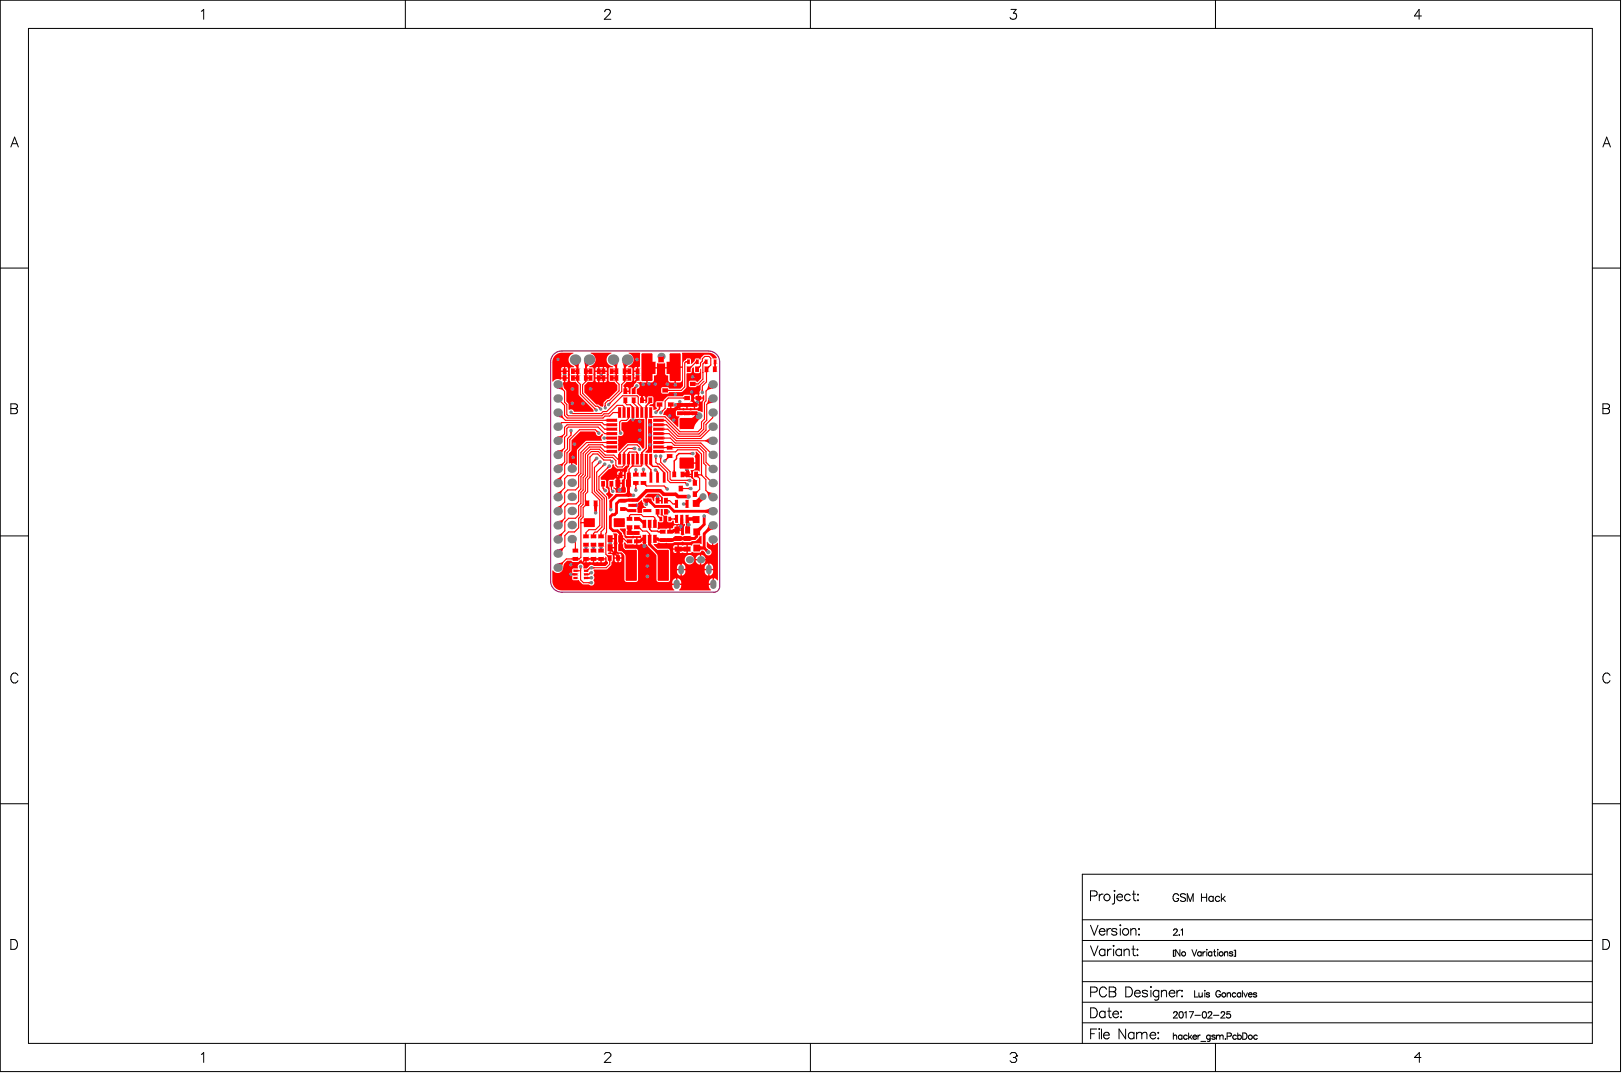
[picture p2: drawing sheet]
<svg xmlns="http://www.w3.org/2000/svg" width="487mm" height="322mm" viewBox="0 0 487 322" stroke-linecap="round" stroke-linejoin="round" font-family="sans-serif">
<g fill="none" stroke="#000" stroke-width=".3">
<path d="M.1 .1h486v321.3h-486zM8.5 8.5h469.1v304.4h-469.1zM60.4 3.4l.7-.6v3M121.6 .1v8.4M181.4 3.5l.1-.4 .5-.3h.5l.5 .3a.92 .92 0 0 1-.3 1.3l-1.4 1.4h1.9M243.1 .1v8.4M303.3 2.8h1.5l-.8 1.1a.99 .99 0 0 1 .9 1.4 .99 .99 0 0 1-1.6 .3l-.3-.4M364.6 .1v8.4M426.4 4.8h-2.1l1.4-2v3M3.3 44.1l1.1-3 1.1 3M3.7 43.1h1.4M480.8 44.1l1.1-3 1.2 3"/>
<path d="M481.2 43.1h1.4M.1 80.4h8.4M477.6 80.4h8.5M3.3 121.1h1.2l.6 .3 .1 .6-.3 .4-.4 .1a.78 .78 0 0 1 .8 .8 .78 .78 0 0 1-.8 .8h-1.2zM3.3 122.5h1.2M480.8 121.1h1.3l.5 .3 .2 .6-.3 .4-.4 .1a.78 .78 0 0 1 .7 .8 .78 .78 0 0 1-.7 .8h-1.3zM480.8 122.5h1.3M.1 160.7h8.4M477.6 160.7h8.5M5.4 202.6a1.09 1.09 0 0 0-1.3-.8 1.09 1.09 0 0 0-.8 1.2 1.3 1.3 0 0 0 .2 1.4 1.3 1.3 0 0 0 1.4 .3l.5-.6M482.9 202.6a1.09 1.09 0 0 0-1.2-.8 1.09 1.09 0 0 0-.9 1.2 1.3 1.3 0 0 0 .3 1.4 1.3 1.3 0 0 0 1.4 .3l.4-.6M.1 241h8.4"/>
<path d="M477.6 241h8.5M324.7 275.8h152.9M327.1 268.7h1.3a.78 .78 0 0 0 .7-.8 .78 .78 0 0 0-.7-.7h-1.3v2.9M327.1 277.5l1.1 2.9 1.2-2.9M329.7 279.3a.93 .93 0 0 0 .6 1.1 .93 .93 0 0 0 1.1-.4M329.7 268.2v1.9M329.9 278.9a.82 .82 0 0 1 .9-.4 .82 .82 0 0 1 .6 .8h-1.7zM330.9 268.2a.95 .95 0 0 0-1.2 .8M332.1 278.5v1.9M333.2 278.5a.95 .95 0 0 0-1.1 .8M334.3 267v.3zM334.3 268.2v2.3l-.1 .5-.6 .1"/>
<path d="M335 278.9a.89 .89 0 0 0-1.5 0l.1 .3 1.3 .4 .1 .4a.89 .89 0 0 1-1.5 0M335 269a.93 .93 0 0 0 .6 1.1 .93 .93 0 0 0 1.1-.4M335.1 268.6a.82 .82 0 0 1 1-.5 .82 .82 0 0 1 .6 .9h-1.7zM336 277.3v.3zM336 278.5v1.9M339 268.6a.94 .94 0 0 0-1.4-.2 .94 .94 0 0 0 0 1.4 .94 .94 0 0 0 1.4-.1M339.2 279l.7-.5 .7 .1 .1 1.8M339.2 278.5v1.9M339.7 268.2h.9M340.1 267.2v2.4l.1 .4 .6 .1M341.3 268.2v.2zM341.3 269.8v.3z"/>
<path d="M341.7 278.5v.3zM352 279l.4-.4 .6 .1 .1 .2-.2 .7-.9 .9h1.2M353.5 268.6a.85 .85 0 0 0-.9-.6 .85 .85 0 0 0-.7 .9v.6a.83 .83 0 0 0 .8 .9 .83 .83 0 0 0 .8-.9h-.5M354.2 278.9l.5-.3v1.9M355.6 268.3a.87 .87 0 0 0-.8-.3 .87 .87 0 0 0-.7 .6l.2 .3 1.1 .4 .2 .7a1.02 1.02 0 0 1-1.5 0M356.1 270.3v-2.3l.9 2.3 .9-2.3v2.3M360.4 268v2.3M360.4 269.1h1.5M361.9 268v2.3M363.9 269.1a.74 .74 0 0 0-1.1-.1 .74 .74 0 0 0 0 1.1 .74 .74 0 0 0 1.1-.1M363.9 268.8v1.5M365.9 269.1a.74 .74 0 0 0-1.1-.1 .74 .74 0 0 0 0 1.1 .74 .74 0 0 0 1.1-.1"/>
<path d="M366.4 268v2.3M366.8 269.5l.8 .8M367.5 268.8l-1.1 1.1M477.6 262.2h-152.9v50.7M3.3 281.8h.9a1.58 1.58 0 0 1 1.1 1.4 1.58 1.58 0 0 1-1.1 1.5h-.9zM324.7 294.4h152.9M324.7 288.2h152.9M324.7 282h152.9M327.1 283.7l1.1 2.9 1.2-2.9M327.1 297.5h1.3a.78 .78 0 0 0 .7-.7 .78 .78 0 0 0-.7-.8h-1.3v3M331.4 284.6v2M331.4 285.1a.94 .94 0 0 0-1.4-.2 .94 .94 0 0 0 0 1.4 .94 .94 0 0 0 1.4-.1"/>
<path d="M331.9 296.7a1.09 1.09 0 0 0-1.2-.7 1.09 1.09 0 0 0-.9 1.1 1.29 1.29 0 0 0 .3 1.4 1.29 1.29 0 0 0 1.4 .3l.4-.5M332.2 284.6v2M332.7 296h1.3l.6 .3v.8l-.6 .3a.78 .78 0 0 1 .7 .8 .78 .78 0 0 1-.7 .8h-1.3zM332.7 297.4h1.3M333.3 284.6a.95 .95 0 0 0-1.1 .9M333.9 283.7h.3zM334 284.6v2M336.4 285.1a.94 .94 0 0 0-1.4-.2 .94 .94 0 0 0 0 1.4 .94 .94 0 0 0 1.4-.1M336.4 284.6v2M337.2 285.2l.7-.6 .7 .2 .1 1.8M337.2 284.6v2M337.7 296h1a1.58 1.58 0 0 1 1 1.5 1.58 1.58 0 0 1-1 1.5h-1z"/>
<path d="M339.5 284.6h1M339.9 283.7v2.3l.2 .5 .5 .1M340.3 297.8a.93 .93 0 0 0 .6 1.1 .93 .93 0 0 0 1.1-.4M340.5 297.4a.82 .82 0 0 1 .9-.4 .82 .82 0 0 1 .6 .8h-1.7zM341.2 284.6v.3zM341.2 286.3v.3zM341.7 280.2v.2zM344.2 297.4a.89 .89 0 0 0-1.6 0l.2 .3 1.2 .4 .2 .4a.89 .89 0 0 1-1.6 0M345.2 295.9v.2zM345.2 297v2M347.6 297.4a.94 .94 0 0 0-1.4-.1 .94 .94 0 0 0 0 1.4 .94 .94 0 0 0 1.4-.2M347.6 297v2.2a.78 .78 0 0 1-.5 .7 .78 .78 0 0 1-.8-.1"/>
<path d="M348.4 297.5l.7-.5 .7 .1 .1 1.9M348.4 297v2M350.7 297.8a.93 .93 0 0 0 .5 1.1 .93 .93 0 0 0 1.2-.4M351.1 297.1a.78 .78 0 0 1 .9-.1 .78 .78 0 0 1 .4 .8h-1.7zM352 285v1.8M352.4 285h-.4v1.8h.4M353 297v2M353.7 280.3v.2zM353.9 284.8v1.9l-1.2-1.9v1.9M354.1 297a.95 .95 0 0 0-1.1 .8M354.4 298.8h.3zM354.6 297v.3z"/>
<path d="M357.5 284.8l.8 1.9 .7-1.9M358.3 297.1v1.9h1.1M359.6 297.7l.1 1.2 .5 .1 .4-.4M360.3 285.7a.61 .61 0 0 0-.9-.1 .61 .61 0 0 0 0 .9 .61 .61 0 0 0 .9-.1M360.3 285.4v1.3M360.6 297.7v1.3M360.8 285.4v1.3M361.4 297v.2zM361.4 297.7v1.3M361.5 285.4l-.4 .1-.3 .5M362 285.4v1.3M362 284.7v.2z"/>
<path d="M362.8 298l-.3-.3-.7 .3 .9 .5v.4l-.5 .1-.4-.3M363.5 285.7a.61 .61 0 0 0-.9-.1 .61 .61 0 0 0 0 .9 .61 .61 0 0 0 .9-.1M363.5 285.4v1.3M364 285.4h.6M364.3 284.8v1.5l.1 .3 .3 .1M365.2 284.8h.2zM365.3 285.4v1.3M366.1 297.6a.7 .7 0 0 0-.8-.5 .7 .7 0 0 0-.6 .7v.5a.68 .68 0 0 0 .7 .7 .68 .68 0 0 0 .7-.7h-.5M367.3 285.8l.4-.4 .5 .1 .1 1.2M367.3 285.4v1.3M368.1 298.1l.5-.4 .4 .1 .1 1.2M368.1 297.7v1.3"/>
<path d="M369.8 285.7l-.4-.3-.6 .3 .9 .5v.4l-.6 .1-.3-.3M370.2 285h.4v1.8h-.4M370.5 285v1.8M370.7 298a.61 .61 0 0 0-.9-.1 .61 .61 0 0 0 0 .9 .61 .61 0 0 0 .9-.1M372.2 298a.61 .61 0 0 0-.9-.1 .61 .61 0 0 0 0 .9 .61 .61 0 0 0 .9-.1M372.2 297.7v1.3M372.7 297.1v1.9M373.1 297.7l.5 1.3 .6-1.3M374.5 298.3l.1 .4 .3 .3 .7-.3M374.7 297.8h.7l.2 .5h-1.1zM377 298l-.4-.3-.6 .3 .9 .5v.4l-.6 .1-.3-.3M480.8 281.8h1a1.58 1.58 0 0 1 1 1.4 1.58 1.58 0 0 1-1 1.5h-1z"/>
<path d="M60.4 316.2l.7-.5v2.9M121.6 312.9v8.5M181.3 316.2l.5-.5h.9l.5 .5v.4l-1.9 2h1.9M243.1 312.9v8.5M303 316.2l.5-.5h1l.4 .5v.4M304 317.1h.5M304.5 317.1l.4 .5v.5l-.4 .5h-1l-.5-.5M304.9 316.6h.1M304.9 316.6l-.4 .5M324.7 306.7h152.9M324.7 300.6h152.9M327.1 302.3h1a1.58 1.58 0 0 1 1.1 1.4 1.58 1.58 0 0 1-1.1 1.5h-1z"/>
<path d="M327.1 310h1.2M329 308.6h-1.9v3M329.7 308.5v.2zM329.7 309.6v2M330.4 308.6v3M331 310.4a.93 .93 0 0 0 .6 1.1 .93 .93 0 0 0 1.1-.4M331.2 310a.82 .82 0 0 1 .9-.4 .82 .82 0 0 1 .6 .8h-1.7zM331.5 303.7a.94 .94 0 0 0-1.4-.2 .94 .94 0 0 0 0 1.4 .94 .94 0 0 0 1.4-.1M331.5 303.2v2M332.3 303.2h.9M332.7 302.3v2.4l.1 .4 .6 .1M333.8 304.1a.93 .93 0 0 0 .6 1 .93 .93 0 0 0 1.1-.3"/>
<path d="M334.2 303.4a.78 .78 0 0 1 .9-.1 .78 .78 0 0 1 .4 .8h-1.7zM336.3 303.2v.3zM336.3 304.9v.3zM337.6 308.6v3l-1.9-3v3M340.1 310a.94 .94 0 0 0-1.3-.1 .94 .94 0 0 0 0 1.4 .94 .94 0 0 0 1.3-.2M340.1 309.6v2M340.9 310.1l.7-.5 .7 .1 .2 .4M340.9 309.6v2M342.5 310.1l.7-.5 .7 .1 .1 1.9M342.5 310.1v1.5M345 310.4a.93 .93 0 0 0 .5 1.1 .93 .93 0 0 0 1.2-.4M345.4 309.7a.78 .78 0 0 1 .9-.1 .78 .78 0 0 1 .4 .8h-1.7z"/>
<path d="M347.4 309.6v.3zM347.4 311.3v.3zM352 310.8l.4-.4 .5 .1 .1 1.2M352 309.8v1.9M352 303.8l.4-.4 .6 .1 .1 .3-.2 .6-.9 .9h1.2M353.9 303.5l.3-.1a.98 .98 0 0 1 .7 .9 .98 .98 0 0 1-.7 1 1.21 1.21 0 0 1-.3-1.8zM354.5 310.7a.61 .61 0 0 0-.9-.1 .61 .61 0 0 0 0 .9 .61 .61 0 0 0 .9-.1M354.5 310.4v1.3M355.3 303.8l.5-.4v1.9M356.1 310.7a.61 .61 0 0 0-.9-.1 .61 .61 0 0 0 0 .9 .61 .61 0 0 0 .9-.1M356.5 309.8v1.9M356.7 303.4h1.3l-.9 1.9"/>
<path d="M356.9 311l.6 .7M357.4 310.4l-.9 .9M357.8 311l.1 .4 .4 .3 .6-.3M357.9 310.7l.7-.3 .3 .6h-1.1zM358.4 304.5h1.7M359.3 310.4v1.3M360.1 310.4l-.5 .1-.3 .5M360.2 312.3h1.5M360.9 303.5l.3-.1a.98 .98 0 0 1 .7 .9 .98 .98 0 0 1-.7 1 1.22 1.22 0 0 1-.3-1.8zM362.4 303.8l.4-.4 .5 .1 .2 .3-.3 .6-.9 .9h1.3M363 310.7a.61 .61 0 0 0-.9-.1 .61 .61 0 0 0 0 .9 .61 .61 0 0 0 .9-.1M363 310.4l-.1 1.7-.7 .1"/>
<path d="M364 304.5h1.6M364.5 310.7l-.4-.3-.6 .3 .9 .4v.5l-.5 .1-.4-.3M364.6 312.9v8.5M364.9 310.8l.5-.4 .4 .1 .1 .3M364.9 310.4v1.3M365.9 310.8l.5-.4 .4 .1 .1 1.2M365.9 310.8v.9M366.3 303.8l.4-.4 .5 .1 .2 .3-.3 .6-.9 .9h1.3M367.6 311.5v.2zM368.1 310.8l1.1-.1 .1-.7-1.2-.2v1.9M369 303.4h-.9l-.1 .8a.67 .67 0 0 1 1 0 .67 .67 0 0 1-.1 1 .67 .67 0 0 1-1-.3M370.9 310.7a.61 .61 0 0 0-.9-.1 .61 .61 0 0 0 0 .9 .61 .61 0 0 0 .9-.1"/>
<path d="M371.3 310.7a.61 .61 0 0 1 .9-.1 .61 .61 0 0 1 0 .9 .61 .61 0 0 1-.9-.1M371.3 309.8v1.9M372.8 309.8h.6a1.02 1.02 0 0 1 .7 .9 1.02 1.02 0 0 1-.7 1h-.6zM377.1 310.7a.61 .61 0 0 0-.8-.1 .61 .61 0 0 0 0 .9 .61 .61 0 0 0 .8-.1M426.2 317.1h-1.9l1.4-1.4v2.9"/>
<circle cx="332" cy="269.1" r=".98"/>
<circle cx="337.6" cy="279.5" r=".98"/>
<circle cx="355" cy="286.1" r=".62"/>
<circle cx="366.3" cy="286" r=".63"/>
<circle cx="367.1" cy="298.4" r=".63"/>
<circle cx="375.1" cy="311.1" r=".62"/>
</g>
<path d="M168.5 105.3h44a3.3 3.3 0 0 1 3.4 3.3v67.3l-.3 .9-.6 .6-.8 .2h-45.7a3.3 3.3 0 0 1-3.3-3.3v-65.7a3.3 3.3 0 0 1 3.3-3.3" fill="none" stroke="#800080" stroke-width=".34"/>
<g fill="#f00">
<path d="M167.1 164.8l1.7-.5 .2 .2-.5 1.7z"/>
<path d="M166.9 152.1l1.5-.7 .3 .1-.3 .6 .1 1z"/>
<path d="M166.8 147.9l1.5-.8 .3 .2-.2 .6 .1 .9z"/>
<path d="M167.1 130.9l1.7-.4 .2 .2-.5 1.7z"/>
<path d="M167.8 126.8l.6-.2 .2 .2-.2 .7z"/>
<path d="M168.5 123.6l.5 1.6-.2 .3-1.7-.5z"/>
<path d="M171.6 172l.4-.1v.7l-.4-.1z"/>
<path d="M171.5 171.8l.6 .2v.5l-.6 .2z"/>
<path d="M171.4 167.5l.4-.2v.7l-.4-.2z"/>
<path d="M171.5 168.9l.6 .3v.3l-.6 .3z"/>
<path d="M172.4 164.2h.4l.1 .4h-.6z"/>
<path d="M172.6 162.4l.1 .3-.2 .2-.3-.1z"/>
<path d="M172.4 113l.4 .2v.3l-.4 .2z"/>
<path d="M172.3 113.2l.4-.2v.7l-.4-.2z"/>
<path d="M172.4 111l.4 .2v.3l-.4 .2z"/>
<path d="M172.3 111.2l.4-.2v.7l-.4-.2z"/>
<path d="M175.9 170.8l.5-.2 .3 .2-.3 .5z"/>
<path d="M174.9 168.1l.8 .1-1 .2z"/>
<path d="M173.4 167.3l.4 .2v.3l-.4 .2z"/>
<path d="M175.5 114.2h.5l-.1 .2h-.3z"/>
<path d="M176.3 113l.4 .2v.3l-.4 .2z"/>
<path d="M176.2 113.2l.3-.2v.7l-.3-.2z"/>
<path d="M175.6 112.2h.3l.2 .3h-.7z"/>
<path d="M175.4 112.2h.7l-.2 .3h-.3z"/>
<path d="M175.5 110.1h.4l.3 .4h-.9z"/>
<path d="M176.1 111.1l.4-.2v.9l-.4-.3z"/>
<path d="M176.9 167.5l.3-.2v.7l-.3-.2z"/>
<path d="M178.9 167.3l.3 .2v.3l-.3 .2z"/>
<path d="M179.1 167.5l.4-.2v.7l-.4-.2z"/>
<path d="M178.1 151.7h1.1l-.1 .9h-.9z"/>
<path d="M178.5 137.4l.6 .6-.7 .2-.2-.2z"/>
<path d="M179.5 138.4l.6 .6-.6 .3-.3-.3z"/>
<path d="M182.5 168.2h.7l-.1 .3h-.4z"/>
<path d="M180.6 145.9h.6l-.1 .3h-.4z"/>
<path d="M183.2 137.8l.1 .2-.2 .3-.2-.2z"/>
<path d="M181.6 135.2l.4-.2v.7l-.4-.2z"/>
<path d="M181.6 133.9l.4-.2v.7l-.4-.2z"/>
<path d="M181.6 131.2l.4-.2v.7l-.4-.2z"/>
<path d="M181.6 129.9l.4-.2v.7l-.4-.2z"/>
<path d="M181.5 131l.6 .2v.3l-.6 .3z"/>
<path d="M181.6 128.5l.4-.1v.6l-.4-.1z"/>
<path d="M181.6 127.2l.4-.2v.7l-.4-.2z"/>
<path d="M182.5 120.9l.5-.3 .2 .3-.2 .5z"/>
<path d="M181.4 121.5h.3l.2 .5h-.7z"/>
<path d="M180.2 112.9l.4 .3v.4l-.4 .2z"/>
<path d="M180.2 110.9l.4 .2v.4l-.4 .3z"/>
<path d="M184.9 143.4h.9v.5h-.9z"/>
<path d="M184.8 145.9h1v.5h-.9z"/>
<path d="M185.8 141.7l1-.2-.1 .3z"/>
<path d="M185.7 135.9h.3l.1 .2h-.5z"/>
<path d="M185.1 123.5l.3-.1v.7l-.3-.2z"/>
<path d="M184.6 114.2h.5v.2h-.4z"/>
<path d="M184 113.2l.3-.2v.7l-.3-.2z"/>
<path d="M184.1 113l.3 .2v.3l-.3 .2z"/>
<path d="M184.7 112.2h.4l.1 .3h-.7z"/>
<path d="M184.5 112.2h.7l-.1 .3h-.4z"/>
<path d="M184.7 110.1h.4l.2 .4h-.8z"/>
<path d="M184 111.2l.3-.2v.7l-.3-.2z"/>
<path d="M184.1 111l.3 .2v.3l-.3 .2z"/>
<path d="M188 158.7h1.6l-.4 .8h-.8z"/>
<path d="M188.4 158.4h.8l.4 .9h-1.6z"/>
<path d="M188.7 154.7h.3l.2 .3h-.7z"/>
<path d="M188.4 148.5v.5z"/>
<path d="M188.1 147.3h.8l.2 .6 .7 .2-1.3 .9-1.3-.9 .7-.2z"/>
<path d="M188.1 143.3h1.1l-.1 .9h-.9z"/>
<path d="M188.5 141.4h.3l.2 .3h-.7z"/>
<path d="M189.6 139.3h.5l-.1 .3h-.3z"/>
<path d="M188.3 139.3h.5l-.1 .2h-.3z"/>
<path d="M187 139.3h.4v.2h-.4z"/>
<path d="M188.4 135.9h.3l.1 .2h-.5z"/>
<path d="M189.5 134.3l.6-.2v.8l-.6-.2z"/>
<path d="M189.5 125.3h.7l-.2 .3h-.3z"/>
<path d="M189.3 121.9l.4-.1 .5 .3-.8 .1z"/>
<path d="M187.1 114.2h.5l-.1 .2h-.3z"/>
<path d="M188 113l.3 .2v.3l-.3 .2z"/>
<path d="M187.8 113.2l.4-.2v.7l-.4-.2z"/>
<path d="M187.2 112.2h.3l.2 .3h-.7z"/>
<path d="M187.8 111.1l.4-.2v.9l-.4-.3z"/>
<path d="M188 110.9l.4 .2v.4l-.4 .3z"/>
<path d="M187 112.2h.7l-.2 .3h-.3z"/>
<path d="M187.2 110.1h.4l.2 .4h-.8z"/>
<path d="M191.8 157.9l.3 .9-.3-.1z"/>
<path d="M191.8 155.1l.7 .8-.2 .7-.6-.4z"/>
<path d="M190.4 145.4h.7l-.2 .4h-.3z"/>
<path d="M190.6 141.4h.3l.2 .4h-.7z"/>
<path d="M192.8 141.4h.4l.1 .4h-.6z"/>
<path d="M192.6 141.1h.8l-.2 .6h-.4z"/>
<path d="M190.3 141.2h.8l-.2 .6h-.3z"/>
<path d="M192.2 139.3h.6l-.1 .3h-.4z"/>
<path d="M192.3 135.8h.4l.1 .3h-.6z"/>
<path d="M191 135.9h.4v.2h-.5z"/>
<path d="M192.4 118.8h.4l.2 .4h-.9z"/>
<path d="M190.7 113.7l.7 .5-.6 .3-.4-.2z"/>
<path d="M194.4 162.8h.9v.5h-.9z"/>
<path d="M194.7 160.1h.3l.2 .3h-.6z"/>
<path d="M194.7 160.4h.3l.2 .9h-.6z"/>
<path d="M194.5 158.3h.8l-.2 .4h-.4z"/>
<path d="M196.3 155.6h.3l.2 .3h-.7z"/>
<path d="M195 141.3h.5l.1 .5h-.8z"/>
<path d="M194.7 139.3l.9-.1 .2 .4-.4 .1z"/>
<path d="M195.6 124.6l.4 .2v.4l-.4 .1z"/>
<path d="M194.5 120.5l.8 .4-.6 .3-.5-.1z"/>
<path d="M199.3 161.5l.9-.1v1.1l-.9-.1z"/>
<path d="M197.5 159.2l.5-.2v.9l-.5-.2z"/>
<path d="M197.6 154.8l.3 .2-.1 .7z"/>
<path d="M199.3 137.7l.6-.2 .2 .2-.2 .6z"/>
<path d="M197.7 137.1h.9l-.3 .6h-.3z"/>
<path d="M199.7 134l.3-.1v.7l-.3-.2z"/>
<path d="M199.1 133.9l.3 .1v.4l-.3 .1z"/>
<path d="M199.1 135.2l.3 .1v.4l-.3 .1z"/>
<path d="M199.1 129.7l.3 .2v.3l-.3 .2z"/>
<path d="M199.1 131l.3 .2v.3l-.3 .2z"/>
<path d="M199.1 127l.3 .2v.3l-.3 .2z"/>
<path d="M199.1 128.4l.3 .1v.4l-.3 .1z"/>
<path d="M198.1 123.2l.6-.2 .3 .2-.3 .6z"/>
<path d="M197.4 121.9h.8l-.2 .5h-.4z"/>
<path d="M202.4 160.8l.1 1.4-.3 .1-.6-.6z"/>
<path d="M201.7 158.9l.3-.2 .6 .6-.8 .7z"/>
<path d="M202.1 155.5l.4-.2v.7l-.4-.2z"/>
<path d="M201.3 155.3l.3 .2v.3l-.3 .2z"/>
<path d="M202.1 151l.4-.2v.7l-.4-.2z"/>
<path d="M202 141h.5l.2 .5h-.9z"/>
<path d="M201.7 133.9l.3 .1v.4l-.3 .2z"/>
<path d="M202.5 121l.6-.1v1.1l-.6-.1z"/>
<path d="M204.2 164.2l.9-.2v1.4l-.9-.3z"/>
<path d="M204.4 164l.9 .2v.9l-.9 .3z"/>
<path d="M204.2 161.1l.9-.3v1.4l-.9-.3z"/>
<path d="M204.4 160.8l.9 .3v.8l-.9 .3z"/>
<path d="M204.1 156.8h.8v.8h-.8z"/>
<path d="M205.8 157.1h.9l.3 .9h-1.4z"/>
<path d="M204.1 156.8l.8 .1-.2 .8-.8-.4z"/>
<path d="M205.3 151l.3-.2v.7l-.3-.2z"/>
<path d="M205.4 150.7l.6 .3v.3l-.6 .3z"/>
<path d="M206 143.9l.6-.2v.8l-.6-.3z"/>
<path d="M205.7 144.6l.4 .2-.5 .4-.2-.4z"/>
<path d="M205.3 141.5l.2 .3 .6 .1v.8l-.6 .1-.2 .2z"/>
<path d="M204.9 141.9l.9-.4v1.6l-.9-.4z"/>
<path d="M205.5 140.5h1l-.1 .5h-.8z"/>
<path d="M206.6 142.3l.2 .5-.2 .2-.5-.2z"/>
<path d="M204.4 123.5l.9-.1v1.1l-.9-.1z"/>
<path d="M204.7 123.4l.9 .1v.9l-.9 .1z"/>
<path d="M204.4 121l.9-.1v1.1l-.9-.1z"/>
<path d="M204.7 120.9l.9 .1v.9l-.9 .1z"/>
<path d="M205.8 108.3l.3-.1v.6l-.3-.1z"/>
<path d="M208.8 147.4l.5-.3-.2 .9z"/>
<path d="M207.9 143.7l.3-.1 .6 .4h-.9z"/>
<path d="M209.4 142.1l.3 .1v.4l-.3 .1z"/>
<path d="M209.1 123.4l.9 1-.6 .6-.6-.5h-.4z"/>
<path d="M209.2 123.6l.6 .3-1 .9-.2-.6z"/>
<path d="M208 120.8h.6v.4h-.6z"/>
<path d="M207.4 118.1l.6-.4 .2 .7-.7 .1z"/>
<path d="M208.6 114.8l.4 .2v.3l-.4 .2z"/>
<path d="M209.6 109.9l.3-.2-.2 .9z"/>
<path d="M208.8 108.1v1h-.3l-.1-.4z"/>
<path d="M212.1 164.6l.5 .4-.8 .7-.3-.5z"/>
<path d="M211.6 111.6h.7l-.2 .3h-.3z"/>
<path d="M212.4 109.9l.3-.2-.2 .9z"/>
<path d="M211.4 108.1v.9h-.2l-.1-.3z"/>
<path d="M214.3 109.5h.4l.2 .4h-.8z"/>
<path d="M166.9 160.6l1.6-.7 .3 .2-.3 .6v.9z"/>
<path d="M167.1 169l1.7-.5 .2 .2-.5 1.7z"/>
<path d="M167.1 156.3l1.7-.5 .2 .3-.5 1.6z"/>
<path d="M167.1 135.2l1.7-.5 .2 .2-.5 1.7z"/>
<path d="M166.8 143.7l1.5-.8 .3 .1-.2 .6 .1 .9z"/>
<path d="M167.1 139.4l1.7-.5 .2 .3-.5 1.6z"/>
<path d="M168.5 115.1l.5 1.7-.2 .2-1.7-.5z"/>
<path d="M170.9 129.4h.8l-.2 .7h-.4z"/>
<path d="M175.6 159.9h.3l.2 .4h-.7z"/>
<path d="M173.7 170.2h.9l-.3 .6h-.3z"/>
<path d="M175.4 149.8h.4l.1 .3-.3 .1-.1 .4z"/>
<path d="M174.8 156.6l.3-.2v.7l-.3-.2z"/>
<path d="M177.9 160h.3l.1 .3h-.5z"/>
<path d="M177.7 169.8l.6 .3v.3l-.6 .3z"/>
<path d="M178.4 122.3l.5 .2-.5 .6-.3-.6z"/>
<path d="M179.1 129.1l.6 .3-.6 .6-.3-.6z"/>
<path d="M182.1 166.3l.3 .2-.1 .7z"/>
<path d="M181.1 146.4l.6 .2-.6 .6-.3-.6z"/>
<path d="M181.6 132.5l.4-.1v.6l-.4-.1z"/>
<path d="M180.9 139.1l.6 .6-.6 .3-.3-.3z"/>
<path d="M182.3 139.7l.6 .6-.7 .3-.2-.3z"/>
<path d="M181.6 125.9l.4-.2v.7l-.4-.2z"/>
<path d="M184.5 166.4l.4-.2 .6 .3-.7 .5z"/>
<path d="M185.7 129h.3l.3 .4-.6 .3z"/>
<path d="M187.1 164.6l.8 .3-.2 2-.6-1.2z"/>
<path d="M187.8 145.9h1.4l-.3 .9h-.8z"/>
<path d="M188.2 143h.9l.1 1-1.4-.1z"/>
<path d="M189.5 139.7l.5 .3-.5 .2z"/>
<path d="M187.4 116.1h.4l.2 .4h-.8z"/>
<path d="M192.3 155.7l.5 .2v1.6l-.5-.9z"/>
<path d="M190.6 146.1h.3l.2 .6h-.8z"/>
<path d="M192.5 115.6h.8l-.2 .6h-.4z"/>
<path d="M193.8 150.4l1.6-.8 .6 1.2-1 .2-.7-.5z"/>
<path d="M199.6 145.9l.6 .3-.6 .5-.2-.6z"/>
<path d="M199.1 132.4l.3 .1v.4l-.3 .1z"/>
<path d="M199.1 125.7l.3 .2v.3l-.3 .2z"/>
<path d="M205.7 156.8l.9-.1 .1 1h-.9z"/>
<path d="M204.8 146.2l.4 .1v.4l-.4 .1z"/>
<path d="M206.3 146.3l.6-.2v.8l-.6-.2z"/>
<path d="M204.9 119.2l.4-.2v.7l-.4-.2z"/>
<path d="M209.4 142.5l.2 .5-.1 .3-.5-.2z"/>
<path d="M211.6 152.9l1.4-.6v2l-1.4-.6z"/>
<path d="M214.1 109.1h.8l-.2 .5h-.4z"/>
<path d="M205.8 156.3l.2 .9 .8 .8-.1 .5h-.9l.2-.9 .8-.8-.1-.5z"/>
<path d="M211.5 132l1.5-.8v2l-1.5-.8z"/>
<path d="M173.2 170.9l.4 .1v.3l-.4 .2z"/>
<path d="M173 114.2h.5l-.1 .2h-.3z"/>
<path d="M173.1 112.2h.3l.2 .3h-.7z"/>
<path d="M172.9 112.2h.7l-.2 .3h-.3z"/>
<path d="M173 110.1h.5l.2 .4h-.9z"/>
<path d="M176.5 174.6l.6-.3v.9l-.6-.3z"/>
<path d="M176.9 171.5l.3 .7-.5 .2-.1-.4z"/>
<path d="M176.6 167.3l.3 .2v.3l-.3 .2z"/>
<path d="M183.1 165.3l.7-.5 .3 .6-.4 .2z"/>
<path d="M186.9 163.8l.1 .5 .5 .7-.3 .9-.8-.6h-.4z"/>
<path d="M185.8 162.4h.8l.3 .9h-1.4z"/>
<path d="M185.5 162.5h1.4l-.3 .9h-.8z"/>
<path d="M186.4 161.2l.7 .2v.3l-.7 .2z"/>
<path d="M183.1 145.9h.6l-.1 .3h-.4z"/>
<path d="M187 135.8h.4l.1 .3h-.6z"/>
<path d="M179.7 122l.6 .2-.6 .6-.2-.6z"/>
<path d="M180 113.2l.4-.3v.9l-.4-.2z"/>
<path d="M180 111.1l.4-.2v.9l-.4-.3z"/>
<path d="M176.3 110.9l.4 .2v.4l-.4 .3z"/>
<path d="M199.6 161.4l.9 .1v.9l-.9 .1z"/>
<path d="M192.9 162.7h.8l.1 .6h-1z"/>
<path d="M196.9 154.3h.7l-.2 .3h-.3z"/>
<path d="M193 150.4h1.7l-.3 .2-.1 .6h-.9l-.1-.6z"/>
<path d="M196.8 148.9h.9v.4h-.9z"/>
<path d="M193.1 145.4l.7-.1 .2 .3z"/>
<path d="M197.1 141l.3 .5-.3 .3-.5-.3z"/>
<path d="M200 137.2l.8 .1-1 .3z"/>
<path d="M196.3 137.1h.9l-.3 .6h-.3z"/>
<path d="M193.4 125.3h.9l-.2 .4h-.5z"/>
<path d="M189.7 124.9h.3l.3 .6h-.9z"/>
<path d="M196.7 123.2l.5-.3 .3 .3-.2 .6z"/>
<path d="M193.6 121.7h.5l.2 .5h-.9z"/>
<path d="M200.4 116.7l.3 .2v.4l-.3 .1z"/>
<path d="M210 163.5l.2 .3 .6 .1v.9l-.6 .1-.2 .3z"/>
<path d="M202.6 165.4h1.7l-.4 .2-.1 .7h-.8l-.1-.7z"/>
<path d="M207.1 160.8l.9 .3v.8l-.9 .3z"/>
<path d="M208.8 158.5h.5l.7-.6 .6 .6-.6 .8v.4z"/>
<path d="M203.5 157.9l.3-.3 .6 .6-.6 .6z"/>
<path d="M212.5 157.4l1.4 1.4-1.4 .6-.6-.6z"/>
<path d="M203.5 157.8l.7 .7-.4 .4-.6-.6z"/>
<path d="M206.5 154.8l.3 .3 .6 .1v.9l-.6 .1-.3 .3z"/>
<path d="M207 155.2l.9-.4-.1 1.7-.2-.3-.6-.1z"/>
<path d="M212.3 147.4l1.6 .4-1.4 1.5-.5-1.7z"/>
<path d="M206.9 142.6l.3 .1v.4h-.4z"/>
<path d="M210.6 142.1l.2 .6-.5-.1z"/>
<path d="M206.8 123.4l.9 .1v.9l-.9 .1z"/>
<path d="M206.6 123.5l.9-.1v1.1l-.9-.1z"/>
<path d="M213.5 125h.5l-.1 .3h-.3z"/>
<path d="M206.8 120.9l.9 .1v.9l-.9 .1z"/>
<path d="M206.6 121l.9-.1v1.1l-.9-.1z"/>
<path d="M203.1 121.1l1.4 .9h-.4l-.8 .6-.8-.3 .6-.8z"/>
<path d="M210.5 116.8h.3l.3 .6h-.8z"/>
<path d="M207.1 109.9l.3-.2-.2 1z"/>
<path d="M171.8 109.3l2.2-.9-.5 2-.5 .2-.3-.7z"/>
<path d="M176.4 173l.4 .2v.3l-.4 .2z"/>
<path d="M176.5 173.2l.5-.3 .1 .8-.6-.2z"/>
<path d="M180.1 159.9h.4l.1 .4h-.6z"/>
<path d="M176.9 170l.3 .7-.5 .1-.2-.3z"/>
<path d="M183.5 109.4l1.9-1.1-.3 1.9-.4 .3-.3-.7z"/>
<path d="M175.2 108.3l1.9 1.1-.9 .4-.3 .7-.4-.3z"/>
<path d="M192.8 162.7h1l-.1 1h-.8z"/>
<path d="M189.3 159.4l1-.1v1.1l-1-.1z"/>
<path d="M189.6 159.3l.9 .1v.9l-.9 .1z"/>
<path d="M196.7 164.5l.8 .4-.2 2-.6-1.2z"/>
<path d="M189.7 151.3h1.6v-.5l1.1-.8 .5 .7a1.53 1.53 0 0 0 .9 1.4v.2l-1.1 .2-.2 1.3h-1.2l-.2-1.3 .2-.7h-1.6z"/>
<path d="M200.3 149.8l.4 .2v.3l-.4 .2z"/>
<path d="M189.6 116.5l.8-.4 .4 .1-.2 .4z"/>
<path d="M190.5 115.6l.6 .6-.6 .3-.3-.3z"/>
<path d="M208.1 149.9a1.04 1.04 0 0 0 1.2-.4l.6-.5 .8 1a1.89 1.89 0 0 0-.9 1.7z"/>
<path d="M209.8 148.8l1.2 1.2-.9 .6-.9-.9z"/>
<path d="M208.7 135.4l1.2 1v5l-.6-.3-1.3 .1v2.1l-.4 .3-.4-.3 .1-.8h-1v-.4h1l-.1-1.1a1.05 1.05 0 0 0 1.3-.5l.1-1.4h-2.6v-.4h2.6l-.3-2 .4-.3z"/>
<path d="M206.9 135.8l.6-.2v.8l-.6-.2z"/>
<path d="M206.6 125.3a1.1 1.1 0 0 0 1.7-.5l.7-.7 .3 2.1-.7 1.1-.5 1.2z"/>
<path d="M212.5 119.3l1.4 1.5-1.6 .4-.3-.2z"/>
<path d="M212.5 115.1l1.4 1.4-1.6 .5-.3-.2z"/>
<path d="M194.4 125.7h1.1l.2 1-.2 9a2.19 2.19 0 0 1-2-.1l.9-1.1z"/>
<path d="M186.6 108.5l2.2 .8-.9 .6-.3 .7-.4-.2z"/>
<path d="M174.1 129.4h4.3l.3 .4a.89 .89 0 0 0 .7 .9 .89 .89 0 0 0 1.1-.6l.4 .2a1.39 1.39 0 0 0-.4 1.9l-4.9 .1-2.5 2.6v4.5l-1.4-.5v1.6h-.4v-1.6l-.5 .1-.2-.1v-2.9l.8-.8v-3.2z"/>
<path d="M186.4 126.8l.2-.2h1.5l.9-.9h.6v-2h.5v2l1.7-.2 1.5 .2v8.5l-.4 .4h-.2l-1.4-1.7h-2.9l-2.7 2.5-.2-.1-.2-3.3 .1-1.2 .3-.2a.88 .88 0 0 0 1.3-.4 .88 .88 0 0 0-.6-1.2z"/>
<path d="M194.3 148.1h3.4l1.1 1.1v1.7l-.4 .2-.1-.7h-1l-.3-.3v-1.2l-.6 .1-.2 1.3h-.2l-.6-1.1h-1.9l-.1-.2zM197.5 148.9v1h.8l-.2-.9z"/>
<path d="M177.2 105.8h6.2v.2a2.02 2.02 0 0 0-1.4 2.2 2.02 2.02 0 0 0 2 1.7l-.1 .3h-1l-.3 .2v3.7l.3 .4h1.5l.8 1v1.5l-2.6 2.6-.6 .2-.8 .8-.2 1-.3 .4-1.2-.7h-.7l-3.5-3.6v-2.1l.9-1.1h1.6l.3-.4-.1-3.7-.2-.2h-1l-.1-.3a2.02 2.02 0 0 0 1.9-1.7 2.02 2.02 0 0 0-1.4-2.2zM179.8 110.1v1.2l-.2 .2h-1v1.7h1l.2 .2v1.2h1v-1.2l.2-.2h1v-1.7h-1l-.2-.2v-1.2zM178.8 110.2l-.2 .9h.8v-1zM181.2 110.1v1h.8l-.1-.9zM181.2 113.6v1h.5l.3-.3v-.7zM178.6 113.6l.2 .9 .6 .1v-1z"/>
<path d="M183.6 139.4l.4-.2 .2 .1v.5l.8 .7h1.9l.8-.8h.6v-2h.4l.1 2.2a1.24 1.24 0 0 0-.6 1.5l-.5 .3 .1 1.8-.4 .5 .3 3.6-2.9 .2-.2-.2a.85 .85 0 0 0-.7-1.1l.3-.4 .9 .3v-1.5l.2-.2h1.2v-.7l.6-.5 .1-.7h-1.1v-.2v.2h-1l-.1 .6-.5 .1-.5 .4-1.4 .1-.1 1.8 .4 .4a1.63 1.63 0 0 0 .9 2l.2 .2-1.4 1.3-.2-.8-.7-.7 .1-.2a.96 .96 0 0 0 .7-1 .96 .96 0 0 0-.8-.9l.1-1.9-.4-.3h-1l-.2-.2v-.6l2.5-2.4a.93 .93 0 0 0 .9-1.3zM186.4 141.3v1.1h.8l-.2-.9zM185.3 141.5l-.2 .9h.8v-1.1zM185.6 145.1v1.3l.6-.1 .3-.3v-.9z"/>
<path d="M188.6 105.8h3.3l.1 .1v4l-.5 .2v1.2l-.2 .2h-1.1v1.7h1.1v.4h-1.1l.1 .7 .6 .5-.5 .3-.4 .8-.8 .5-.2 1.8-.4-.1v-.6h-1l-.2-.2v-1.2l-.4-.1v-.5l.9-1h1.3l.5-.2v-3.9l-.3-.2h-.9l-.1-.3a2.05 2.05 0 0 0 1.6-1.9 2.05 2.05 0 0 0-1.4-2zM190.4 110.2l-.2 .9h.8v-1zM187.8 116.1v1h.8l-.2-.9z"/>
<path d="M166.5 106.6l1.4-.8h4.1v.2a2.04 2.04 0 0 0-1.4 2.1 2.04 2.04 0 0 0 1.6 1.8v.3h-1l-.2 .2v3.9l.4 .2h1.3l.9 1v2.9l4.3 4.4 .2 .5-.1 .2h-5.9v-.2a.87 .87 0 0 0-1.4-.3l-.2-.2v-1.7l-.6-.7-.1-3.2-.6-.8-.4-1.6 .4-.2v-1h-.9l-.2 .3a1.73 1.73 0 0 0-2.3 .5l-.1-5.8 .2-1.1zM169.6 110.1v1h.8l-.2-.9zM168.5 110.2l-.2 .9h.9v-1zM168.3 111.5v1.7h2.1v-1.7zM169.6 113.6v1h.4l.3-.3 .1-.7z"/>
<path d="M198.3 152.6l.5 .2 .2 1.7 1.1 .2 .1 .2-.1 1.3 .3 .4h1l.3-.4h.4l.1 .7 .2 .2 1.2-.1 .7 .3v-1.7h.4v1.7l.8-.1-.3 .9v1.8a.39 .39 0 0 1 .1 .4 .39 .39 0 0 1-.4 .2l-.7-.3 .1-1h-1.2l-.2-.2v-1.5l-.8 .2-.4 .8-.5-.1v1.1h-.5v-1.1l-3.4 .3v-2.2l1.3 .1 .4-.4v-1.3l-.9-.5zM203.3 157.5v1.3h1l-.2-1.1z"/>
<path d="M165.7 171.1h.2a1.72 1.72 0 0 0 2.1 .6 1.72 1.72 0 0 0 1-1.9l.2-.8 .9-.9h1.3l.5 .5h1.4l1-.8 .5 .8h.8v-1h.4v1l.9-.1 .9 .1v-1h.4v1l.9-.1 1 .1v-1l.2-.2h1.3l-.1-.4 .2-.1 .2 .3 .1 1 .4 .3v.5l-.8 .7h-3.3l-.4-.2a1.48 1.48 0 0 0-1.8 1h-1.1a1.01 1.01 0 0 0-.2-1.2 1.01 1.01 0 0 0-1.3 0l-.2 1.2h-1.2l-.4 .2-.1 1.3h1v.5h-1l.1 1.3 .4 .2h1.5l1.2 1.2 1.8 .1a1 1 0 0 0 1.4 0 1 1 0 0 0 0-1.4l.3-.6-.3-.7a1.52 1.52 0 0 0 .1-1.7l4-.2 1.3-1.3v-.9l.4-.4v-1.6l-.3-.3h-1l-.2-.3 .5-.2v-1.4l.2-.3h1.2l-.2-1 .2-1.2h-1.2v-.5h1.2l-.2-1.3h.9l.3 .3-.1 5 .3 .3h1l.9 1.1 .1 7.4 .6 .4h3l.4-.6-.1-8.9-.6-.5-3 .1-.4-.4-.2-1.2 .3-.4 .5 .6 2.9 .2v-2.1l-3 .2-.5-.4-.1-.6-1.3-1.8v-.2h1.7v1.8l.3 .4 4.4-.1v.8l-1.1-.1v2.1h.5a1.01 1.01 0 0 1 1.4-.2v-1.6h.4v1.6l.6 .1 .2 .5 2.6 2.8v7.3l.2 .4 .5 .2h2.7l.6-.4 .1-8.9-.2-.5-.5-.2-3 .1-1.3-1.2 .1-.2 1-.1 .4-.4 4.2 .2 .7-.3h4.6l.6-.3 1.1-.1 .8-.8 .3-.5 .6-.2v2.4l-2.2-.1-.8 .7-1.1-.2v2.3h.7a.76 .76 0 0 1 1.2-.1h1.8l.6-.6h.3l.6 .6a1 1 0 0 0 1 .9 1 1 0 0 0 1-1 1 1 0 0 0-.9-1l-.6-.6v-1.5h.2l.7 .8 .6 .2v-1.7h.5v1.7l.6-.2 .5-.5h.3v11.2l-1.2-.6v1.8l-.2 .2h-1.4l.1 .7 .5 1h-9.4l.5-1v-.7h-2.7l.1 .7 .5 1h-33.7a2.81 2.81 0 0 1-2.8-2.8zM203.6 163.5v2.3l1.2-.1 1.1 .1v-2.3l-1.1 .1zM202.1 163.7l-.2 .8h1.3v-1zM183.2 164.5v1.2h.6l.4-.3v-.9zM201.9 164.9l.2 .8 1.1 .1v-.9zM185.6 166.1v1h.8l-.2-.9zM184.5 166.2l-.1 .9h.8v-1zM210.4 166.4v1.2h1.2l-.4-.8zM209.1 166.8l-.4 .8h1.2v-1.2zM185.6 167.6v1h.5l.3-.3v-.7zM184.4 167.6l.1 .9 .7 .1v-1zM180.5 167.8v.8h.7l.3-.3 .1-.5zM205.4 167.9a1.43 1.43 0 0 0 2.8 0 1.43 1.43 0 0 0-2.8 0zM208.7 168.1l.4 .8 .8 .4v-1.2zM210.4 168.1v1.2l.8-.4 .4-.8zM212.8 169v1.6h1.1l-.2-1zM211.7 169.3l-.3 .6v.7h1v-1.6zM204.5 169v1.6h1.1l-.2-1zM203.4 169.3l-.3 .6v.7h1v-1.6zM212.8 171v1.6l.7-.3 .4-.9v-.4zM204.5 171v1.6l.7-.3 .4-.9v-.4zM203.1 171l.1 1 .9 .6v-1.6zM211.4 171l.1 1 .9 .6v-1.6zM203.2 173.4v1.6h1.1l-.1-1zM213 173.8l-.4 1.2h1.2v-1.6zM202 173.8l-.4 1.2h1.2v-1.6z"/>
<path d="M193.9 110.1h.4v4.6l1.4-.1 .4-.4 .1-1.6 .5-.1 .4-.4v-1.6h-1.3v-.4h1.3v-1.2h2.3l.1 1.2h1.3v.4h-1.3l.1 1.8 .2 .2 .6 .1v1.3a.77 .77 0 0 0 .8 .8h1.1v-4.6l.2-.2h2.1l.1-4.1h7.9l1.5 .4a1.08 1.08 0 0 1 .8 1.3h-1.2l-.8-1.1h-1.7l-.9 .8-.2 .7-.6-.4-1 .1-.2 .7-.8 .8h-.2l-.2-1.5-1.1-.1-1.1 1.3v7l-.8 .8h-3.4l-.5-.5h-1.4l-.4 .3v1.4l.4 .3 1.6-.1 .3-.4h3.8l1.4-1.4v-4.1l1.5-.3 .1-1.2 .5-.5 .2 .1v1.3l.2 .4h1.3l.3-.3v-1h.3v2.9l-1.1 1.1-.7-.4h-1.6l-.3 .2v1.2l.3 .5h1.8l.3-.4 .8-.2 1.3-1.4 .2 .1-1.1 1.4v1.2l-.5 1.5v.9h1.1l.1-.6h.4v1.4l-.5 .7v2.8l-1.3-.2-.5-.3h-6l-.3 .5 .1 1.1 .2 .2 .8 .1v.2l-.3 .6v2.3l-.2 .1-3.5-3.5-.8-.1-.1-.2 .3-.8 .8-1.1h1v-1.1h.4v1.1l.7-.1 .6-.3 .3 .4h.7v-1h.4v1h1.8v-1h.4v1l.9-.1 .9 .1v-1l.2-.2h1.3l-.1-.8 1.1-.1 .2-.7h-2.6v.8l-.9 .1v-1.6l-.3-.5h-1.8l-.3 .4-4.7 .1-1.4 1.5-2 .1-.2 1.3 .5 .7-.9 .5-.2-.1-.1-1-1.1-.1-.1-.2 1.3-.7-.1-1.9h-1.6l-.2 1.6-.4 .4-.1-.1v-.6h-1l-.2-.3v-1.2h-.5l-.9-.7v-1.5a.9 .9 0 0 0 .9-.8 .9 .9 0 0 0-.8-1v-.2l1.1-.1 .5 .2h1.2zM202.7 110.3v4.4h1.1a.77 .77 0 0 0 .8-.8v-3.6zM208.4 118.5l-.2 .7h1.1v-.9zM192.8 118.8v1h.8l-.2-.9zM208.5 121.6v.8h.7l.3-.3 .1-.5z"/>
</g>
<g fill="none" stroke="#f00" stroke-width=".34">
<path d="M167.3 119.5l2 2.1v3M167.3 115.3l2 2M175.7 111.3v3.1l-.9 1M184.9 111.3v3.1l.8 .9v1.9M186.5 115.3v2.1M187.4 111.3v3.1M187.4 113.4h1.4M191.1 118.7l.3 .4M206.5 108.5h-.8l-.3 .3M206.6 110.7h.1M207.8 115.1h1.6M208.9 108.5h.3"/>
<path d="M210.1 109.7l-1 1M210.8 111.7h.1M211.4 106.9h1.3l.5 .5M211.8 108.5h-.3l-.7 .6M167.3 123.7l2.3 2.3M168.5 126.7l-1.2 1.3M169.3 128.2v1.9l-2 2.1M169.3 134.3l-2 2.1M169.4 139.5v2.5l-2.1 2.1v.8M169.4 135.5v3l-2.1 2.1M170.9 131.8v3.2M171.3 129.1v1.4l-1.1 1v3.1"/>
<path d="M171.3 123.6l.4 .4M174.9 136v6.3l-.7 .7M175.6 136.2v6.4l-.7 .6M176 132.7l-2.4 2.4v6.6M176.3 136.5v6.3l-.7 .7M176.5 133.4l-2.3 2.3v6.3l-.6 .7M177.1 134.7h2.7M177.4 135.4h2.1M178.6 128.9l1 1M178.6 121.8h.7M179 137.5l-1.4 1.3M179.3 136.1h-1.4l-.9 1v6"/>
<path d="M180.6 126.7l.6 .7M180.7 133.4l.7 .6M181.1 138h1.9M181.5 122.3h.1M182 123.4h-1.1l-.6 .6M182.6 124.1h-1.4l-.6 .6M182.8 120.1h-.5l-.8 .8v1.4M182.9 124.8h-1.4l-.6 .6M183.8 137.2l.9 .9v1.5l.5 .4h1.5M183.9 123.7h2M184.1 136.5l1.2 1.2h.5M185.8 137.7h.1"/>
<path d="M185.9 135.9v1.8M186.4 126.1l-.5 .5v3l.3 .3M187.2 122v1.7M187.6 120v.9l.4 .5h1.1l.8 .8v3.7M188.4 134.5l-1.2 1.2v3.8M188.5 123.7v1.8l-.6 .6M188.8 135.6l-.3 .3v3.6M189.9 137.7v1.9l-1.2 1.1v1.8M190.1 120v1M190.9 135.6l.3 .3M191.1 133.4l.7 .7v.7M191.4 121.1l1.1 1"/>
<path d="M192.5 137.7v1.9M195.2 123.7v1.3M196.7 136.8v1.8M197.2 139.1h.6M197.5 134l.2 .2M197.5 135.4l.1 .1M197.5 127.4h2.4M197.5 126h2.1M198.2 136.8v1.8M199.5 120.3v2.2M200.7 130l2.1 2.2M203.3 134.9l-.7 .6"/>
<path d="M211.1 138.9l.6 .7M211.1 126.9v1.8M211.8 127.3v1.7M211.8 120.2l-.5 .5M169.4 143.5v2.8l-2.1 2.1v.7M169.4 147.9v2.7l-2.1 2.1v.6M169.4 159.2l-2.1 2.1v.5M169.4 152v3.4l-2.1 2.2M170.2 142.7h2.4M170.3 146.9h2.3M170.4 151.1h2.4M170.5 159.5h1.8"/>
<path d="M170.6 155.4h2M171.4 157.5h.1M171.4 153.2h.1M174.2 146.7l-.6 .7v3M174.9 147l-.7 .6v3.4l-.6 .7v2.8M175.6 147.2l-.7 .7v3.4l-.7 .6v2.9l-.6 .7M175.8 159.7v1.2M176.3 147.5l-.7 .7v3.3l-.7 .7v2.9l-.7 .6 .1 1M177.6 147.7l2.3 2.3v7.6l-1.3 1.2M179.1 159.6h-.6l-.5 .4v.9M180.6 149.7v8.3M180.9 145.1v1.3l.7 .7"/>
<path d="M181.3 158.5l-1 1v1.4M181.9 159.7l-.2 .2v6.3l1.2 1.1v1.9l-1 1.1M186.2 141.9v.7M188.7 142.5l-.1 .1M189.1 154.3l-.3 .3v1M190.7 140.9v1.4M191 158.1h.6l1.2 1.2M192.4 154.3l.6 .6M193 140.8v1.5M196 154.9l.4 .5M197.3 154.7l.9 .9M200.9 150.1l1 1h1"/>
<path d="M200.9 155.6h2M201 143.7l.4 .4M205.6 144.7l.6 .6M206.1 151.1l-1 .1M206.2 142.4l.5 .5M206.9 144.1h.1M208.4 144.1v.7M208.8 142.4h1.5M209.9 146.8l-1.5 1.4M169.4 160.6v3.3l-2.1 2.1M171.5 161.7l1.1 1.1v2.3M174.2 173.9l.8 .8"/>
<path d="M174.2 169.9l-.1 1.3M174.2 167.1l-.4 .5M175.8 167.6l-1.1 1.1h-.8M175.8 171.2h.3M177 170.3h.4M177.1 171.7h.3M177.4 173.3h-.1M187.1 161.6l.8 .7h.9"/>
</g>
<g fill="none" stroke="#f00" stroke-width=".42">
<path d="M175.7 108.8v2.5M183.9 107.9l1 1v2.4M188.1 107.9l-.7 .7v2.7h1.4M189.5 115.5h-1.4l-.5 .5v1.3M191.3 113.4v.3M192.9 118.1l-.3 .4M214.5 110.7h-.1M195.1 120v.5M195.2 137.7v1.5M197.8 121.3v1.3M202.9 136.7v.8l-.7 .7M194.9 157.1v1.6l.5 .6"/>
<path d="M197.2 159.3l.2 .2h1.4M171.2 172.3h1.4M183 164.3v.3M185.4 167v.3"/>
</g>
<g fill="none" stroke="#f00" stroke-width=".85">
<path d="M200.9 124.4v.3M208.3 123.9h.6l.8 .8M209.5 120.2l-1.2 1.2M178.7 150.9v2.9M183.9 159.2h1.3l1 .9v4.2M185.3 146.4l.5 .5M185.8 150.2l-.9 .8v2.8l-.6 .6M186.1 142.6l-.8 .8M188.5 144.9h.1M188.6 144.8l-.1 .1M189.7 150h-1.7l-.1 .2M203.1 159h-.8l-.5 .5h-.8"/>
<path d="M204.7 142.3l1.5 .1M206 140.5v.5l.3 .3v1M206.5 155.6l-.2 .2M208.6 155.6l.2 .2M183 162.9v1.4M189.3 167.4v2.1M192.7 161.6l-.7 .7h-1M197.6 162h1.2M199 167.4v2.1M202.4 161.5l-.5 .5M209 160.9l-.6 .6M211.2 164.3h.1"/>
<path d="M211.2 164.3l1.3 1.3"/>
</g>
<path d="M207.5 117.5l.3 .4M207.8 120.3l.5 .5v.6M187.8 152.7l.5 .4h1.4M191 155.6h.8" fill="none" stroke="#f00" stroke-width=".64"/>
<path d="M198 147.2l1.1 1" fill="none" stroke="#f00" stroke-width="1.1"/>
<circle cx="191" cy="159.8" r=".42" fill="#f00"/>
<path d="M207.8 117.9v2.4M186.8 152.7h1M191.8 155.6l1.5 1.5" fill="none" stroke="#f00" stroke-width=".64"/>
<g fill="none" stroke="#f00" stroke-width=".34">
<path d="M169.3 117.3v3.3l.7 .7v3l.4 .4h10.2M171.9 111.3h1.3v3.1l.9 .9v2.9l4.8 4.8M171.9 113.4h1.3M174.8 115.4v2.5l3.8 3.9M175.7 113.4h1.4M183.5 113.4h1.4M183.5 111.3h1.4M185.7 117.2l-2.9 2.9M186.5 117.4l-4 4M187.4 114.4l-.9 .9M191.1 118.7h-4.4l-4.7 4.7M191.4 119.1v2"/>
<path d="M205.4 108.8v7.2l-1.1 1.1h-4.8M206.1 119.4h-5.7l-.9 .9M208.9 108.5l-2.3 2.2M210.8 109.1v2.6M210.8 111.7v2l-1.4 1.4M211.4 106.9l-.7 .7v.7l-.6 .5v.9M213.2 107.4v2l-1.3 1.3v3.8l-1.2 1.3v1.9M213.8 115.3l-2 2v2.9M213.8 119.5l-1.8 1.8v4.7l-.9 .9M168.5 126.7h12.1M169.3 128.2l.8-.8h9.9l1.3 1.3h2.2M169.3 124.6l.8 .8h10.8"/>
<path d="M169.6 126h13.9M170.2 134.6l-.8 .9M170.9 135l-.8 .8v3l-.7 .7M171.7 124h8.6M176 132.7h7.5M176.5 133.4h4.2M177.1 134.7l-1.5 1.5M177.4 135.4l-1.1 1.1M177.6 138.8v8.9M178.6 128.9h-4.8l-2.9 2.9M179.3 136.1l1.8 1.9M179.3 121.8l.9 .9"/>
<path d="M179.5 135.4l1.8 1.8h2.5M179.8 134.7l1.7 1.8h2.6M180 138.5l-1.7 1.7v7.2l2.3 2.3M181.2 131.4h2.3M181.2 127.4h2.3M181.4 139.2l-2.4 2.4v5.5l2.3 2.3v9.1M181.4 134h2.1M182.8 139.8l-3.1 3.1v3.9l2.2 2.3v10.6M183 138l.5 .5M183.5 130h-2.1l-2-1.9h-9l-.4 .4v2l-.7 .7v3.1M183.5 135.4h-2.1l-1.3-1.3h-3.3l-1.9 1.9M183.9 123.7l-1 1.1"/>
<path d="M186.4 126.1h1.5M187.2 122l-.4-.4h-1.7l-2.5 2.5M187.2 139.5l-.5 .5M188.4 134.5h2M188.5 139.5l-2.3 2.4M188.8 135.6h2.1M190.1 121l1.1 1.1v1.6M191.1 133.4h-2.7l-2.5 2.5M191.2 135.9v1.8M192.5 139.6l-.2 .2h-2.7M192.5 122.1v1.6M196.7 138.6l.5 .5"/>
<path d="M197.5 132.7h3.9l.9 .8h7.6l1.9 1.9v3.3l2 1.9M197.5 131.4h3.6l1.5 1.5h7.6l3.6 3.5M197.5 130h3.2M197.6 135.5h5M197.7 134.2h11.9l1.5 1.5v3.2M197.8 139.1l2.5 2.6v2.3l.7 .7h4.6M198.2 138.6l2.8 2.8v2.3M199.5 122.5l-1.3 1.3M199.6 126l4.1 4.2h5.9l1.5-1.5M199.9 127.4l3.5 3.4h6.5l1.9-1.8M200.9 136.8l-1.5 1.5M202.8 132.2h11"/>
<path d="M203.3 134.9h5.8l1.3 1.3v6.3M211.3 120.7v5l-.9 .9v1.8l-1 1.1h-5.4l-4.5-4.5h-4.3M211.7 139.6v3.2l2.1 2.1M213.8 128l-3.6 3.5h-7.1l-2.8-2.8h-2.8M213.8 123.7v1.6l-2 2M170.2 142.7l-.8 .8M170.3 146.9l-.9 1M170.4 151.1l-1 .9M170.5 159.5l-1.1 1.1M170.6 155.4l-1.2 1.2v2.6M173.6 142.7v3.3l-1 .9M173.6 155.5v2.8l-1.3 1.2"/>
<path d="M173.6 154.5l-1 .9M173.6 150.4l-.8 .7M173.6 141.7l-1 1M174.2 143v3.7M174.2 156.8v10.3M174.3 156.7h2.5M174.9 143.2v3.8M175.6 143.5v3.7M177 143.1l-.7 .7v3.7M178.6 158.8h-1.9l-.9 .9M180.6 158l-1.5 1.6M183.4 145.1v1.8l.4 .4"/>
<path d="M189.1 154.3h3.3M190.7 144.8v2.2M192.8 159.3h1.2l.9 .8v1.5M193 154.9h3M193 144.8l.9 .9h5.3l1 1M196.4 155.4v1.7M197.3 153.5v1.2M199.8 150.1h1.1M201.4 144.1h5.5M204.2 146.5h3.1M206.7 142.9h.6l1.1 1.2M208.8 142.4l1.1 1.1v3.3"/>
<path d="M210.3 142.4l1.4 1.4v3.3l2.1 2M172.6 171.2h1.5M173.8 167.6h-3.9l-2.6 2.6M173.9 168.7l-.7 .6h-2M174.2 171.1v2.8M175 174.7h2.4M175.8 167.6h4.5M175.8 173.3h1.5M177 170.3l-.9 .9M177.1 171.7l-.5 .6h-.8M177.4 170.3h4.5M186.2 161.6h.9"/>
</g>
<g fill="none" stroke="#f00" stroke-width=".42">
<path d="M172.5 107.9l.7 .7v2.7M175.7 111.3h1.4M176.7 107.9l-1 .9M179.6 113.4h1.4M179.6 111.3h1.4M191 115.7l-.9 .9v.7M191.3 113.7l-1.8 1.8M192.6 118.5v1.5M192.9 115.3v2.8M214.5 108.5v2.2M193.8 137.7v1.8l1.4 1.4v2.3M195.1 120.5l-1.3 1.2v12.8l-1.3 1.3v1.9"/>
<path d="M195.2 139.2l.6 .7h1.6l1.8 1.8v1.5M197.8 122.6l-1.1 1.1M202.2 138.2v4.1M207.8 136h-4.1l-.8 .7M195.4 159.3h1.8M196.6 141l.6 .6v1.6M183 164.6l2.4 2.4"/>
</g>
<g fill="none" stroke="#f00" stroke-width=".85">
<path d="M209.5 119.4v.8M202.5 121.4h5.8M203.9 123.9h4.4M203.9 121.4l-3 3M184.3 154.4h-.6l-.6 .6v3.3l.8 .9M185.3 143.4v3M185.8 156.7h1.2M185.8 150.2h2.1M188.5 144.9v3.6M188.6 142.6v2.2M188.8 158.1v1.7h2.2M189.7 151.6h1.3"/>
<path d="M190 148.5h-5.1l-1.7 1.8v2.5M193.9 151.2v-.9l.3-.3h.4l1.9 1.9h4.2l1.5 1.4h11.6M197.3 148.9v1.2M199.8 153.5h.6M204.5 155.6v2l-1.4 1.4M206.3 155.8v3.2M206.5 155.6h2.1M211.2 154.7v2.6l-2.2 2.2v1.4M213.2 157.6h.6l-2.6 2.5v4.2h-2.2M186.2 164.3l3.1 3.1M192.7 161.6h.6v2.1M194.9 161.6v1.7l4.1 4.1"/>
<path d="M196.4 161.6h.9l.3 .4M198.8 162h3.1M202.4 161.5h6M206.1 164.7h-2.7v1.8l.6 .6v1.8"/>
</g>
<path d="M198 147.2h-4.1l-2.8 2.8M199.1 148.2h3.6l.7 .7h3.2" fill="none" stroke="#f00" stroke-width="1.1"/>
<path d="M210.8 149h.1M210.8 149l-2 2" fill="none" stroke="#f00" stroke-width="1.3"/>
<path d="M189.7 150h1.4" fill="none" stroke="#f00" stroke-width=".93"/>
<path d="M209.7 124.7l-2.3 2.3h-1.4" fill="none" stroke="#f00" stroke-width="1.7"/>
<g fill="#808080">
<circle cx="211.2" cy="154.7" r=".53"/>
<circle cx="205.1" cy="151.2" r=".53"/>
<circle cx="200.4" cy="153.5" r=".53"/>
<circle cx="193.9" cy="151.2" r=".53"/>
<circle cx="190" cy="148.5" r=".53"/>
<circle cx="206.6" cy="148.9" r=".63"/>
<circle cx="200.9" cy="124.7" r=".53"/>
<circle cx="202.1" cy="126" r=".53"/>
<circle cx="207.8" cy="113" r=".53"/>
<circle cx="207.5" cy="117.5" r=".53"/>
<circle cx="194.2" cy="166.6" r=".53"/>
<circle cx="194.2" cy="169.8" r=".53"/>
<circle cx="194.2" cy="172.9" r=".53"/>
<circle cx="172.3" cy="133.2" r=".53"/>
<circle cx="171.9" cy="137.1" r=".53"/>
<circle cx="177.2" cy="116.6" r=".53"/>
<circle cx="174.9" cy="121" r=".53"/>
<circle cx="171.7" cy="121" r=".53"/>
<circle cx="171.7" cy="116.7" r=".53"/>
<circle cx="191.1" cy="107.8" r=".53"/>
<circle cx="167.4" cy="107.8" r=".49"/>
<circle cx="191.9" cy="126.4" r=".53"/>
<circle cx="191.9" cy="129" r=".53"/>
<circle cx="191.9" cy="131.9" r=".53"/>
<circle cx="195" cy="133.4" r=".53"/>
<circle cx="195" cy="130.4" r=".53"/>
<circle cx="195" cy="127.4" r=".53"/>
<circle cx="202.6" cy="118.3" r=".53"/>
<circle cx="202.6" cy="115.4" r=".53"/>
<circle cx="192.9" cy="115.3" r=".53"/>
<circle cx="194.7" cy="115.1" r=".53"/>
<circle cx="196.5" cy="115.2" r=".53"/>
<circle cx="200.2" cy="115.2" r=".53"/>
<circle cx="183" cy="162.9" r=".53"/>
<circle cx="171.2" cy="169.3" r=".53"/>
<circle cx="174.2" cy="169.9" r=".53"/>
<circle cx="171.2" cy="172.3" r=".53"/>
<circle cx="191" cy="115.7" r=".53"/>
<circle cx="191.3" cy="112.3" r=".53"/>
<circle cx="180.3" cy="112.4" r=".53"/>
<circle cx="169.4" cy="112.3" r=".53"/>
<circle cx="182.5" cy="121.4" r=".49"/>
<circle cx="181.6" cy="122.3" r=".49"/>
<circle cx="178.9" cy="123" r=".49"/>
<circle cx="180.2" cy="122.7" r=".49"/>
<circle cx="177.4" cy="174.7" r=".53"/>
<circle cx="175.8" cy="164.2" r=".53"/>
<circle cx="178" cy="164.2" r=".53"/>
<circle cx="180.3" cy="164.2" r=".53"/>
<circle cx="177.4" cy="170.3" r=".53"/>
<circle cx="177.4" cy="171.7" r=".53"/>
<circle cx="177.4" cy="173.3" r=".53"/>
<circle cx="189.9" cy="125.9" r=".53"/>
<circle cx="209.2" cy="120.6" r=".53"/>
<circle cx="202.5" cy="121.4" r=".53"/>
<circle cx="199.4" cy="138.3" r=".53"/>
<circle cx="196.6" cy="141" r=".53"/>
<circle cx="206" cy="140.5" r=".63"/>
<circle cx="178.7" cy="153.8" r=".53"/>
<circle cx="185.8" cy="146.9" r=".63"/>
<circle cx="187" cy="156.7" r=".53"/>
<circle cx="191" cy="151.6" r=".53"/>
<circle cx="197.3" cy="148.9" r=".53"/>
<circle cx="190.7" cy="147" r=".53"/>
<circle cx="200.2" cy="146.7" r=".53"/>
<circle cx="212.5" cy="165.6" r=".63"/>
<circle cx="204.1" cy="157.9" r=".63"/>
<circle cx="193.3" cy="163.7" r=".63"/>
<circle cx="206.6" cy="157.4" r=".63"/>
<circle cx="210.7" cy="117.7" r=".53"/>
<circle cx="206.9" cy="144.1" r=".53"/>
<circle cx="206.2" cy="145.3" r=".53"/>
<circle cx="198.2" cy="136.8" r=".53"/>
<circle cx="198.2" cy="123.8" r=".53"/>
<circle cx="196.7" cy="136.8" r=".53"/>
<circle cx="196.7" cy="123.7" r=".53"/>
<circle cx="207.3" cy="146.5" r=".53"/>
<circle cx="207.8" cy="136" r=".53"/>
<circle cx="210.9" cy="149" r="1.06"/>
<circle cx="209.7" cy="124.7" r="1.06"/>
<circle cx="183.2" cy="152.8" r=".53"/>
<circle cx="183.8" cy="147.3" r=".53"/>
<circle cx="181.6" cy="147.1" r=".53"/>
<circle cx="193" cy="140.8" r=".53"/>
<circle cx="190.7" cy="140.9" r=".53"/>
<circle cx="191.8" cy="134.8" r=".53"/>
<circle cx="190.4" cy="134.5" r=".53"/>
<circle cx="183.5" cy="138.5" r=".53"/>
<circle cx="179" cy="137.5" r=".53"/>
<circle cx="180" cy="138.5" r=".53"/>
<circle cx="181.4" cy="139.2" r=".53"/>
<circle cx="182.8" cy="139.8" r=".53"/>
<circle cx="181.2" cy="131.4" r=".53"/>
<circle cx="171.3" cy="129.1" r=".53"/>
<circle cx="171.3" cy="123.6" r=".53"/>
<circle cx="179.6" cy="129.9" r=".53"/>
<circle cx="186.2" cy="129.9" r=".53"/>
<circle cx="203.9" cy="120.5" r=".53"/>
<circle cx="171.5" cy="161.7" r="1.27"/>
<circle cx="171.5" cy="144.8" r="1.27"/>
<circle cx="171.5" cy="149" r="1.27"/>
<circle cx="171.5" cy="153.2" r="1.27"/>
<circle cx="171.5" cy="140.5" r="1.27"/>
<circle cx="198.3" cy="106.9" r="1.08"/>
<circle cx="171.5" cy="157.5" r="1.27"/>
</g>
<path d="M212.6 170.2v1.2" fill="none" stroke="#808080" stroke-width="1.7"/>
<g fill="#808080">
<circle cx="167.3" cy="161.8" r="1.27"/>
<circle cx="167.3" cy="144.9" r="1.27"/>
<circle cx="167.3" cy="128" r="1.27"/>
<circle cx="213.8" cy="161.8" r="1.27"/>
<circle cx="213.8" cy="144.9" r="1.27"/>
<circle cx="213.8" cy="128" r="1.27"/>
<circle cx="167.3" cy="166" r="1.27"/>
<circle cx="167.3" cy="170.2" r="1.27"/>
<circle cx="167.3" cy="153.3" r="1.27"/>
<circle cx="167.3" cy="149.1" r="1.27"/>
<circle cx="167.3" cy="140.6" r="1.27"/>
<circle cx="167.3" cy="136.4" r="1.27"/>
<circle cx="167.3" cy="123.7" r="1.27"/>
<circle cx="167.3" cy="119.5" r="1.27"/>
<circle cx="167.3" cy="115.3" r="1.27"/>
<circle cx="172.5" cy="107.9" r="1.59"/>
<circle cx="183.9" cy="107.9" r="1.59"/>
</g>
<path d="M214 174.7v1" fill="none" stroke="#808080" stroke-width="1.8"/>
<g fill="#808080">
<circle cx="210.1" cy="167.9" r="1.08"/>
<circle cx="206.8" cy="167.9" r="1.08"/>
<circle cx="213.8" cy="149.1" r="1.27"/>
<circle cx="213.8" cy="153.3" r="1.27"/>
<circle cx="213.8" cy="136.4" r="1.27"/>
<circle cx="213.8" cy="140.6" r="1.27"/>
<circle cx="213.8" cy="119.5" r="1.27"/>
<circle cx="213.8" cy="123.7" r="1.27"/>
<circle cx="213.8" cy="115.3" r="1.27"/>
<circle cx="167.3" cy="132.2" r="1.27"/>
<circle cx="167.3" cy="157.6" r="1.27"/>
<circle cx="213.8" cy="157.6" r="1.27"/>
<circle cx="213.8" cy="132.2" r="1.27"/>
</g>
<path d="M204.3 170.2v1.2" fill="none" stroke="#808080" stroke-width="1.7"/>
<g fill="#808080">
<circle cx="176.7" cy="107.9" r="1.59"/>
<circle cx="188.1" cy="107.9" r="1.59"/>
</g>
<path d="M203 174.7v1" fill="none" stroke="#808080" stroke-width="1.8"/>
<g fill="#f00">
<path d="M171.4 110.5l1 .1-.1 1.6-1-.2z" fill-rule="evenodd"/>
<path d="M175.2 170.8h1.1l.1 .6-1.2 .1z" fill-rule="evenodd"/>
<path d="M175.2 171.9h1.1l.1 .6-1.2 .1z" fill-rule="evenodd"/>
<path d="M175.3 110.5l1 .1-.1 1.6-1-.2z" fill-rule="evenodd"/>
<path d="M177.2 167.2l1.5-.2 .2 1.1-1.6 .1z" fill-rule="evenodd"/>
<path d="M177.3 164.5h1.4l.2 1.1-1.6 .1z" fill-rule="evenodd"/>
<path d="M177.3 160.3h1.4l.2 1-1.6 .1z" fill-rule="evenodd"/>
<path d="M178.2 150.1l1 .1-.1 1.6-1-.1z" fill-rule="evenodd"/>
<path d="M180.4 144.2l1.1 .2-.1 1.5-1.1-.1z" fill-rule="evenodd"/>
<path d="M180.5 110.5l1.1 .1-.1 1.6-1.1-.2z" fill-rule="evenodd"/>
<path d="M184.7 143.9l1.4 .1-.2 2-1.3-.2z" fill-rule="evenodd"/>
<path d="M184.4 110.5l1.1 .1-.2 1.6-1-.2z" fill-rule="evenodd"/>
<path d="M188.1 161.8h1.4l.2 1-1.6 .1z" fill-rule="evenodd"/>
<path d="M188 157.6l1.5-.1 .2 1.1-1.6 .1z" fill-rule="evenodd"/>
<path d="M188.1 155h1.4l.2 1.1-1.6 .1z" fill-rule="evenodd"/>
<path d="M187.9 143.9l1.4 .1-.2 2-1.3-.2z" fill-rule="evenodd"/>
<path d="M188.3 110.5l1 .1-.1 1.6-1-.2z" fill-rule="evenodd"/>
<path d="M190.8 110.5l1 .1-.1 1.6-1-.2z" fill-rule="evenodd"/>
<path d="M194.4 160.4l1 .1-.1 2.3-1-.1z" fill-rule="evenodd"/>
<path d="M198 161.5l1.5-.1 .1 1-1.5 .1z" fill-rule="evenodd"/>
<path d="M197.9 155l.7 .1v1.2l-.8-.1z" fill-rule="evenodd"/>
<path d="M197.5 107l1.6 .1-.1 1.6-1.5-.1z" fill-rule="evenodd"/>
<path d="M205.2 123.5l1.6-.2 .1 1.1-1.5 .1z" fill-rule="evenodd"/>
<path d="M205.4 120.9h1.4l.1 1-1.5 .1z" fill-rule="evenodd"/>
<path d="M206.2 107.8l.7 .1-.1 1.3-.7-.1z" fill-rule="evenodd"/>
<path d="M207.9 147.4l1.2 .1-.2 1.5-1.1-.1z" fill-rule="evenodd"/>
<path d="M207.9 144l1.2 .1-.2 1.6-1.1-.2z" fill-rule="evenodd"/>
<path d="M207.5 123.5l1.5-.2 .1 1.1-1.5 .1z" fill-rule="evenodd"/>
<path d="M207.6 120.9h1.4l.1 1-1.5 .1z" fill-rule="evenodd"/>
<path d="M208.6 109.9l1.1 .1-.1 1.6-1.1-.1z" fill-rule="evenodd"/>
<path d="M208.8 107.8l.8 .1-.1 1.3-.7-.1z" fill-rule="evenodd"/>
<path d="M211.5 109.9l1 .1-.1 1.6-1.1-.1z" fill-rule="evenodd"/>
<path d="M211.5 107.8l.8 .1-.1 1.3-.8-.1z" fill-rule="evenodd"/>
<path d="M171.4 112.5l1 .1-.1 1.6-1-.1z" fill-rule="evenodd"/>
<path d="M175.2 173h1.1l.1 .6-1.2 .1z" fill-rule="evenodd"/>
<path d="M175.3 112.5l1 .1-.1 1.6-1-.1z" fill-rule="evenodd"/>
<path d="M177.3 162.8h1.4l.2 1-1.6 .1z" fill-rule="evenodd"/>
<path d="M180.5 112.5l1.1 .1-.1 1.6-1.1-.1z" fill-rule="evenodd"/>
<path d="M184.9 166.5l1.1 .1-.2 1.6-1-.1z" fill-rule="evenodd"/>
<path d="M185.5 136.1l.8 .1-.1 3.1-.8-.1z" fill-rule="evenodd"/>
<path d="M185.5 122.1l.8 .1-.1 3.1-.8-.1z" fill-rule="evenodd"/>
<path d="M184.4 112.5l1.1 .1-.2 1.6-1-.1z" fill-rule="evenodd"/>
<path d="M188.1 159.3h1.4l.2 1-1.6 .1z" fill-rule="evenodd"/>
<path d="M188.2 136.1l.8 .1-.1 3.1-.8-.1z" fill-rule="evenodd"/>
<path d="M188.2 141.7l1 .2-.1 1.5-1-.1z" fill-rule="evenodd"/>
<path d="M188.2 122.1l.8 .1-.1 3.1-.8-.1z" fill-rule="evenodd"/>
<path d="M188.3 112.5l1 .1-.1 1.6-1-.1z" fill-rule="evenodd"/>
<path d="M190.7 136.2h.9l-.1 3.1-.8-.1z" fill-rule="evenodd"/>
<path d="M192.1 136.1l.9 .1-.1 3.1-.8-.1z" fill-rule="evenodd"/>
<path d="M192.1 122.1l.9 .1-.1 3.1-.8-.1z" fill-rule="evenodd"/>
<path d="M190.7 122.2h.9l-.1 3.1-.8-.1z" fill-rule="evenodd"/>
<path d="M192.1 119.2l1 .1-.1 1.6-1-.1z" fill-rule="evenodd"/>
<path d="M190.8 112.5l1 .1-.1 1.6-1-.1z" fill-rule="evenodd"/>
<path d="M194.8 136.1l.8 .1-.1 3.1-.8-.1z" fill-rule="evenodd"/>
<path d="M194.8 122.1l.8 .1-.1 3.1-.8-.1z" fill-rule="evenodd"/>
<path d="M194.6 119.2l1 .1-.1 1.6-1-.1z" fill-rule="evenodd"/>
<path d="M195 108.5l1.6 .1-.1 3.6-1.5-.1z" fill-rule="evenodd"/>
<path d="M198.1 158.9h1.4l.1 1-1.5 .1z" fill-rule="evenodd"/>
<path d="M202.6 154.4l.8 .1-.1 2.3-.8-.1z" fill-rule="evenodd"/>
<path d="M202.5 150h.9l-.1 2.3-.8-.1z" fill-rule="evenodd"/>
<path d="M201.8 141.4l1 .2-.1 1.5-1-.1z" fill-rule="evenodd"/>
<path d="M204.1 154.4l.9 .1-.1 2.3-.9-.1z" fill-rule="evenodd"/>
<path d="M205.7 154.4l.8 .1v2.3l-.9-.1z" fill-rule="evenodd"/>
<path d="M205.6 150h.9v2.3l-.9-.1z" fill-rule="evenodd"/>
<path d="M205.8 141.4l1.1 .2-.1 1.5-1.1-.1z" fill-rule="evenodd"/>
<path d="M204.3 141.4l1 .2-.1 1.5-1-.1z" fill-rule="evenodd"/>
<path d="M205.4 118.7h1.4l.2 1.2-1.6 .1z" fill-rule="evenodd"/>
<path d="M208 163.5l.2-.2h1.6l.2 .2v1.7l-.2 .2h-1.6l-.2-.2z" fill-rule="evenodd"/>
<path d="M208 149.9h1.6l.2 .2v1.7l-.2 .2h-1.6l-.2-.2v-1.7z" fill-rule="evenodd"/>
<path d="M207.8 155l.2-.2h1.6l.2 .2v1.6l-.2 .2h-1.6l-.2-.2z" fill-rule="evenodd"/>
<path d="M208.3 141.4l1.1 .2-.1 1.5-1.1-.1z" fill-rule="evenodd"/>
<path d="M208.8 118.7h1.4l.1 1.2-1.5 .1z" fill-rule="evenodd"/>
<path d="M194.9 141.8h.8l-.1 2.9h-.8z" fill-rule="evenodd"/>
<path d="M194.4 155.9l1 .1-.1 2.3-1-.1z" fill-rule="evenodd"/>
<path d="M198.8 141.8h.8v2.9h-.8z" fill-rule="evenodd"/>
<path d="M208.2 158.5h1.6l.2 .2v1.7l-.2 .2h-1.6l-.2-.2v-1.7z" fill-rule="evenodd"/>
<path d="M172.1 171.9h1.1l.1 .6-1.2 .1z" fill-rule="evenodd"/>
<path d="M172.1 170.8h1.1l.1 .6-1.2 .1z" fill-rule="evenodd"/>
<path d="M171.9 167h1.4l.1 1.1-1.5 .1z" fill-rule="evenodd"/>
<path d="M171.9 164.5h1.4l.1 1.1-1.5 .1z" fill-rule="evenodd"/>
<path d="M172.8 110.5l1 .1-.1 1.6-1-.2z" fill-rule="evenodd"/>
<path d="M168.9 110.5l1 .1-.1 1.6-1-.2z" fill-rule="evenodd"/>
<path d="M179.6 167h1.4l.1 1.1-1.5 .1z" fill-rule="evenodd"/>
<path d="M179.6 164.5h1.4l.1 1.1-1.5 .1z" fill-rule="evenodd"/>
<path d="M179.6 160.3h1.4l.1 1-1.5 .1z" fill-rule="evenodd"/>
<path d="M185.4 160.7h1.5l-.1 1.9-1.4-.2z" fill-rule="evenodd"/>
<path d="M182.3 160.7h1.5l-.2 1.9-1.3-.2z" fill-rule="evenodd"/>
<path d="M175.7 150.1l1 .1-.1 1.6-1-.1z" fill-rule="evenodd"/>
<path d="M182.9 144.2l1.1 .2-.1 1.5-1.1-.1z" fill-rule="evenodd"/>
<path d="M181.9 133.7l3.1-.1 .1 .8-3.1 .1z" fill-rule="evenodd"/>
<path d="M182 134.9h3l.1 .8-3.1 .1z" fill-rule="evenodd"/>
<path d="M181.9 131l3.1-.1 .1 .8-3.1 .1z" fill-rule="evenodd"/>
<path d="M181.9 127l3.1-.1 .1 .8-3.1 .1z" fill-rule="evenodd"/>
<path d="M182 128.3h3l.1 .8-3.1 .1z" fill-rule="evenodd"/>
<path d="M187.1 116.5l1.1 .1-.2 1.6-1-.1z" fill-rule="evenodd"/>
<path d="M179.2 110.5l1 .1-.1 1.6-1.1-.2z" fill-rule="evenodd"/>
<path d="M176.7 110.5l1 .1-.1 1.6-1.1-.2z" fill-rule="evenodd"/>
<path d="M183 110.5l1.1 .1-.1 1.6-1.1-.2z" fill-rule="evenodd"/>
<path d="M186.9 110.5l1.1 .1-.2 1.6-1-.2z" fill-rule="evenodd"/>
<path d="M200.1 161.5l1.6-.1 .1 1-1.6 .1z" fill-rule="evenodd"/>
<path d="M190.3 161.8h1.4l.2 1-1.6 .1z" fill-rule="evenodd"/>
<path d="M196 160.4l1 .1-.1 2.3-1-.1z" fill-rule="evenodd"/>
<path d="M192.9 160.4l.9 .1-.1 2.3-1-.1z" fill-rule="evenodd"/>
<path d="M190.2 157.6l1.5-.1 .2 1.1-1.6 .1z" fill-rule="evenodd"/>
<path d="M190.3 155h1.4l.2 1.1-1.6 .1z" fill-rule="evenodd"/>
<path d="M200.6 155l.7 .1-.1 1.2-.7-.1z" fill-rule="evenodd"/>
<path d="M192.3 144.3h1.4l.1 1-1.5 .1z" fill-rule="evenodd"/>
<path d="M190 144.3h1.4l.2 1-1.6 .1z" fill-rule="evenodd"/>
<path d="M192.3 141.8h1.4l.1 1-1.5 .1z" fill-rule="evenodd"/>
<path d="M190 141.8h1.4l.2 1-1.6 .1z" fill-rule="evenodd"/>
<path d="M196 134.9h3l.1 .8-3.1 .1z" fill-rule="evenodd"/>
<path d="M195.9 133.7l3.1-.1 .1 .8-3.1 .1z" fill-rule="evenodd"/>
<path d="M200 133.8l1.6-.1 .1 1-1.5 .1z" fill-rule="evenodd"/>
<path d="M195.9 131l3.1-.1 .1 .8-3.1 .1z" fill-rule="evenodd"/>
<path d="M196 128.3h3l.1 .8-3.1 .1z" fill-rule="evenodd"/>
<path d="M195.9 127l3.1-.1 .1 .8-3.1 .1z" fill-rule="evenodd"/>
<path d="M197.1 120.7h1.4l.2 1.1-1.6 .1z" fill-rule="evenodd"/>
<path d="M198.7 116.6l1.5-.2 .2 1.2-1.6 .1z" fill-rule="evenodd"/>
<path d="M189.6 116.5l1.1 .1-.2 1.6-1-.1z" fill-rule="evenodd"/>
<path d="M202.4 164.1l1.9-.2 .1 1.4-1.9 .1z" fill-rule="evenodd"/>
<path d="M205.1 164.1l1.9-.2 .2 1.4-2 .1z" fill-rule="evenodd"/>
<path d="M202.4 160.9l1.9-.2 .1 1.4-1.9 .1z" fill-rule="evenodd"/>
<path d="M205.1 160.9l1.9-.2 .2 1.4-2 .1z" fill-rule="evenodd"/>
<path d="M203.1 123.5l1.5-.2 .1 1.1-1.5 .1z" fill-rule="evenodd"/>
<path d="M203.2 120.9h1.4l.1 1-1.5 .1z" fill-rule="evenodd"/>
<path d="M207.1 114.5h1.4l.1 1.1-1.5 .2z" fill-rule="evenodd"/>
<path d="M214 109.9l1 .1-.1 1.6-1.1-.1z" fill-rule="evenodd"/>
<path d="M206.1 109.9l1.1 .1-.1 1.6-1.1-.1z" fill-rule="evenodd"/>
<path d="M214.2 107.8l.7 .1-.1 1.3-.7-.1z" fill-rule="evenodd"/>
<path d="M172.1 173h1.1l.1 .6-1.2 .1z" fill-rule="evenodd"/>
<path d="M172.8 112.5l1 .1-.1 1.6-1-.1z" fill-rule="evenodd"/>
<path d="M168.9 112.5l1 .1-.1 1.6-1-.1z" fill-rule="evenodd"/>
<path d="M182.4 166.5l1.1 .1-.1 1.6-1.1-.1z" fill-rule="evenodd"/>
<path d="M179.6 162.8h1.4l.1 1-1.5 .1z" fill-rule="evenodd"/>
<path d="M185.4 163.4h1.5l-.1 1.9-1.4-.1z" fill-rule="evenodd"/>
<path d="M182.3 163.4h1.5l-.2 1.9-1.3-.1z" fill-rule="evenodd"/>
<path d="M184.4 155.4h2.8l.2 .3v2.1l-.2 .3h-2.8l-.3-.3v-2.1z" fill-rule="evenodd"/>
<path d="M186 149.7l1.6-.1 .1 1-1.6 .1z" fill-rule="evenodd"/>
<path d="M186.1 152.1h1.5l.1 1-1.6 .1z" fill-rule="evenodd"/>
<path d="M186.7 136.2h.9v3.1l-.9-.1z" fill-rule="evenodd"/>
<path d="M182 132.2h3l.1 .9-3.1 .1z" fill-rule="evenodd"/>
<path d="M185.7 141.7l1 .2-.1 1.5-1-.1z" fill-rule="evenodd"/>
<path d="M186.7 122.2h.9v3.1l-.9-.1z" fill-rule="evenodd"/>
<path d="M182 125.6h3l.1 .8-3.1 .1z" fill-rule="evenodd"/>
<path d="M181.9 129.7l3.1-.1 .1 .8-3.1 .1z" fill-rule="evenodd"/>
<path d="M187.1 119.2l1.1 .1-.2 1.6-1-.1z" fill-rule="evenodd"/>
<path d="M179.2 112.5l1 .1-.1 1.6-1.1-.1z" fill-rule="evenodd"/>
<path d="M176.7 112.5l1 .1-.1 1.6-1.1-.1z" fill-rule="evenodd"/>
<path d="M183 112.5l1.1 .1-.1 1.6-1.1-.1z" fill-rule="evenodd"/>
<path d="M186.9 112.5l1.1 .1-.2 1.6-1-.1z" fill-rule="evenodd"/>
<path d="M200.2 158.9h1.5l.1 1-1.6 .1z" fill-rule="evenodd"/>
<path d="M190.3 159.3h1.4l.2 1-1.6 .1z" fill-rule="evenodd"/>
<path d="M199.3 152.6l1 .2-.1 1.5-1-.1z" fill-rule="evenodd"/>
<path d="M196.8 152.6l1 .2-.1 1.5-1-.1z" fill-rule="evenodd"/>
<path d="M199.3 149.3l1 .1-.1 1.6-1-.1z" fill-rule="evenodd"/>
<path d="M196.8 149.3l1 .1-.1 1.6-1-.1z" fill-rule="evenodd"/>
<path d="M193 152.7h2.3l.1 .8-2.4 .1z" fill-rule="evenodd"/>
<path d="M193 149.5h2.3l.1 .8-2.4 .1z" fill-rule="evenodd"/>
<path d="M189.5 136.1l.8 .1-.1 3.1-.8-.1z" fill-rule="evenodd"/>
<path d="M193.4 136.2h.9l-.1 3.1-.8-.1z" fill-rule="evenodd"/>
<path d="M196 132.2h3l.1 .9-3.1 .1z" fill-rule="evenodd"/>
<path d="M200.2 136.2h1.4l.1 1-1.5 .1z" fill-rule="evenodd"/>
<path d="M195.9 129.7l3.1-.1 .1 .8-3.1 .1z" fill-rule="evenodd"/>
<path d="M196 125.6h3l.1 .8-3.1 .1z" fill-rule="evenodd"/>
<path d="M193.4 122.2h.9l-.1 3.1-.8-.1z" fill-rule="evenodd"/>
<path d="M189.5 122.1l.8 .1-.1 3.1-.8-.1z" fill-rule="evenodd"/>
<path d="M189.6 119.2l1.1 .1-.2 1.6-1-.1z" fill-rule="evenodd"/>
<path d="M200 108.5l1.6 .1-.1 3.6-1.5-.1z" fill-rule="evenodd"/>
<path d="M192.7 105.9h2.7l.3 .4v7.6l-.3 .4h-2.7l-.3-.4v-7.6z" fill-rule="evenodd"/>
<path d="M203.7 145.7l1.1 .1-.1 1.6-1.1-.2z" fill-rule="evenodd"/>
<path d="M204.2 137.2h3.6l.3 .3v2.7l-.3 .3h-3.6l-.4-.3v-2.7z" fill-rule="evenodd"/>
<path d="M204.2 125.3h3.6l.3 .4v2.6l-.3 .4h-3.6l-.4-.4v-2.6z" fill-rule="evenodd"/>
<path d="M197.6 164.9h2.7l.3 .3v8.7l-.3 .3h-2.7l-.3-.3v-8.7z" fill-rule="evenodd"/>
<path d="M196.8 141.8h.9l-.1 2.9h-.8z" fill-rule="evenodd"/>
<path d="M192.9 155.9l.9 .1-.1 2.3-1-.1z" fill-rule="evenodd"/>
<path d="M196 155.9l1 .1-.1 2.3-1-.1z" fill-rule="evenodd"/>
<path d="M205.5 158.1h1.5l-.1 1.9-1.4-.1z" fill-rule="evenodd"/>
<path d="M202.3 158.1h1.5l-.1 1.9-1.4-.1z" fill-rule="evenodd"/>
<path d="M174.9 167.2l1.6-.2 .1 1.1-1.5 .1z" fill-rule="evenodd"/>
<path d="M175.1 164.5h1.4l.1 1.1-1.5 .1z" fill-rule="evenodd"/>
<path d="M175.1 160.3h1.4l.1 1-1.5 .1z" fill-rule="evenodd"/>
<path d="M188.5 151.1h2.3l.1 .8-2.4 .1z" fill-rule="evenodd"/>
<path d="M200.5 120.7h1.4l.2 1.1-1.6 .1z" fill-rule="evenodd"/>
<path d="M175.1 162.8h1.4l.1 1-1.5 .1z" fill-rule="evenodd"/>
<path d="M175.4 155.4h2.8l.2 .3v2.1l-.2 .3h-2.8l-.3-.3v-2.1z" fill-rule="evenodd"/>
<path d="M188.5 149.5h2.3l.1 .8-2.4 .1z" fill-rule="evenodd"/>
<path d="M188.5 152.7h2.3l.1 .8-2.4 .1z" fill-rule="evenodd"/>
<path d="M201.2 105.9h2.6l.4 .4v7.6l-.4 .4h-2.6l-.3-.4v-7.6z" fill-rule="evenodd"/>
<path d="M188 164.9h2.7l.3 .3v8.7l-.3 .3h-2.7l-.3-.3v-8.7z" fill-rule="evenodd"/>
</g>
<g fill="#f00">
<path d="M172.3 110.5l.1 .1z"/>
<path d="M171.3 112l.1 .2z"/>
<path d="M176.2 110.5l.1 .1z"/>
<path d="M175.2 112l.1 .2z"/>
<path d="M178.7 167l.2 .2z"/>
<path d="M177.2 168.1l.1 .1z"/>
<path d="M178.7 164.5l.2 .2z"/>
<path d="M177.2 165.6l.1 .1z"/>
<path d="M177.2 161.3l.1 .1z"/>
<path d="M178.7 160.3l.2 .1z"/>
<path d="M178.1 151.7l.1 .1z"/>
<path d="M179.1 150.1l.1 .1z"/>
<path d="M181.4 144.2l.1 .2z"/>
<path d="M180.3 145.8l.1 .1z"/>
<path d="M181.5 110.5l.1 .1z"/>
<path d="M180.4 112l.1 .2z"/>
<path d="M184.6 145.8l.1 .2z"/>
<path d="M185.9 145.8h.2z"/>
<path d="M184.6 144h.1z"/>
<path d="M185.3 110.5l.2 .1z"/>
<path d="M184.3 112l.1 .2z"/>
<path d="M189.5 161.8l.2 .1z"/>
<path d="M188 162.8l.1 .1z"/>
<path d="M188 158.6l.1 .1z"/>
<path d="M189.5 157.5l.2 .1z"/>
<path d="M188 156.1l.1 .1z"/>
<path d="M189.5 155l.2 .1z"/>
<path d="M187.8 145.8l.1 .2z"/>
<path d="M189.1 145.8h.2z"/>
<path d="M187.8 144h.1z"/>
<path d="M189.2 110.5l.1 .1z"/>
<path d="M188.2 112l.1 .2z"/>
<path d="M191.7 110.5l.1 .1z"/>
<path d="M190.7 112l.1 .2z"/>
<path d="M195.3 160.4l.1 .1z"/>
<path d="M194.3 162.7l.1 .1z"/>
<path d="M199.5 161.4l.1 .1z"/>
<path d="M198 162.4l.1 .1z"/>
<path d="M205.2 124.4l.2 .1z"/>
<path d="M206.8 123.3l.1 .2z"/>
<path d="M205.2 121.9l.2 .1z"/>
<path d="M206.8 120.9l.1 .1z"/>
<path d="M208.9 147.4l.2 .1z"/>
<path d="M207.8 148.9l.1 .1z"/>
<path d="M208.9 144l.2 .1z"/>
<path d="M207.8 145.5l.1 .2z"/>
<path d="M207.5 124.4l.1 .1z"/>
<path d="M209 123.3l.1 .2z"/>
<path d="M207.5 121.9l.1 .1z"/>
<path d="M209 120.9l.1 .1z"/>
<path d="M209.6 109.9l.1 .1z"/>
<path d="M208.5 111.5l.1 .1z"/>
<path d="M211.3 111.5l.2 .1z"/>
<path d="M212.4 109.9l.1 .1z"/>
<path d="M172.3 112.5l.1 .1z"/>
<path d="M171.3 114.1l.1 .1z"/>
<path d="M176.2 112.5l.1 .1z"/>
<path d="M175.2 114.1l.1 .1z"/>
<path d="M177.2 163.8l.1 .1z"/>
<path d="M178.7 162.8l.2 .1z"/>
<path d="M181.5 112.5l.1 .1z"/>
<path d="M180.4 114.1l.1 .1z"/>
<path d="M184.8 168.1l.1 .1z"/>
<path d="M185.8 166.5l.2 .1z"/>
<path d="M185.3 112.5l.2 .1z"/>
<path d="M184.3 114.1l.1 .1z"/>
<path d="M189.5 159.3l.2 .1z"/>
<path d="M188 160.3l.1 .1z"/>
<path d="M189.1 141.7l.1 .2z"/>
<path d="M188.1 143.3l.1 .1z"/>
<path d="M189.2 112.5l.1 .1z"/>
<path d="M188.2 114.1l.1 .1z"/>
<path d="M193 119.2l.1 .1z"/>
<path d="M192 120.8l.1 .1z"/>
<path d="M191.7 112.5l.1 .1z"/>
<path d="M190.7 114.1l.1 .1z"/>
<path d="M195.5 119.2l.1 .1z"/>
<path d="M194.5 120.8l.1 .1z"/>
<path d="M199.5 158.9l.1 .1z"/>
<path d="M198 159.9l.1 .1z"/>
<path d="M201.7 143l.1 .1z"/>
<path d="M202.7 141.4l.1 .2z"/>
<path d="M206.8 141.4l.1 .2z"/>
<path d="M205.7 143l.1 .1z"/>
<path d="M204.2 143l.1 .1z"/>
<path d="M205.2 141.4l.1 .2z"/>
<path d="M205.3 119.9l.1 .1z"/>
<path d="M206.8 118.7l.2 .2z"/>
<path d="M209.3 141.4l.1 .2z"/>
<path d="M208.2 143l.1 .1z"/>
<path d="M208.6 119.9l.2 .1z"/>
<path d="M210.2 118.7l.1 .2z"/>
<path d="M195.3 155.9l.1 .1z"/>
<path d="M194.3 158.2l.1 .1z"/>
<path d="M173.3 167l.1 .2z"/>
<path d="M171.8 168.1l.1 .1z"/>
<path d="M173.3 164.5l.1 .2z"/>
<path d="M171.8 165.6l.1 .1z"/>
<path d="M173.7 110.5l.1 .1z"/>
<path d="M172.7 112l.1 .2z"/>
<path d="M169.8 110.5l.1 .1z"/>
<path d="M168.8 112l.1 .2z"/>
<path d="M181 167l.1 .2z"/>
<path d="M179.5 168.1l.1 .1z"/>
<path d="M181 164.5l.1 .2z"/>
<path d="M179.5 165.6l.1 .1z"/>
<path d="M179.5 161.3l.1 .1z"/>
<path d="M181 160.3l.1 .1z"/>
<path d="M185.4 162.4l.2 .2z"/>
<path d="M186.8 162.4h.1z"/>
<path d="M186.8 160.5l.1 .2z"/>
<path d="M185.4 160.7h.2z"/>
<path d="M182.3 162.4l.1 .2z"/>
<path d="M183.6 162.4h.2z"/>
<path d="M183.6 160.5l.2 .2z"/>
<path d="M182.3 160.7h.1z"/>
<path d="M175.6 151.7l.1 .1z"/>
<path d="M176.6 150.1l.1 .1z"/>
<path d="M183.9 144.2l.1 .2z"/>
<path d="M182.8 145.8l.1 .1z"/>
<path d="M187 118.1l.1 .1z"/>
<path d="M188 116.5l.2 .1z"/>
<path d="M180.1 110.5l.1 .1z"/>
<path d="M179 112l.2 .2z"/>
<path d="M177.6 110.5l.1 .1z"/>
<path d="M176.5 112l.2 .2z"/>
<path d="M184 110.5l.1 .1z"/>
<path d="M182.9 112l.1 .2z"/>
<path d="M187.8 110.5l.2 .1z"/>
<path d="M186.8 112l.1 .2z"/>
<path d="M200.1 162.4l.1 .1z"/>
<path d="M201.7 161.4l.1 .1z"/>
<path d="M190.2 162.8l.1 .1z"/>
<path d="M191.7 161.8l.2 .1z"/>
<path d="M196.9 160.4l.1 .1z"/>
<path d="M195.9 162.7l.1 .1z"/>
<path d="M193.7 160.4l.1 .1z"/>
<path d="M192.7 162.7l.2 .1z"/>
<path d="M191.7 157.5l.2 .1z"/>
<path d="M190.2 158.6l.1 .1z"/>
<path d="M191.7 155l.2 .1z"/>
<path d="M190.2 156.1l.1 .1z"/>
<path d="M192.2 145.3l.1 .1z"/>
<path d="M193.7 144.3l.1 .1z"/>
<path d="M189.9 145.3l.1 .1z"/>
<path d="M191.4 144.3l.2 .1z"/>
<path d="M192.2 142.8l.1 .1z"/>
<path d="M193.7 141.8l.1 .1z"/>
<path d="M189.9 142.8l.1 .1z"/>
<path d="M191.4 141.8l.2 .1z"/>
<path d="M200 134.7l.2 .1z"/>
<path d="M201.6 133.7l.1 .1z"/>
<path d="M197 121.8l.1 .1z"/>
<path d="M198.5 120.7l.2 .1z"/>
<path d="M198.7 117.6l.1 .1z"/>
<path d="M200.2 116.4l.2 .2z"/>
<path d="M189.5 118.1l.1 .1z"/>
<path d="M190.5 116.5l.2 .1z"/>
<path d="M204.3 165.3h.1z"/>
<path d="M204.3 163.9l.1 .2z"/>
<path d="M202.4 164.1h.1z"/>
<path d="M202.4 165.3l.1 .1z"/>
<path d="M207 165.3h.2z"/>
<path d="M207 163.9l.2 .2z"/>
<path d="M205.1 164.1h.1z"/>
<path d="M205.1 165.3l.1 .1z"/>
<path d="M204.3 162.1h.1z"/>
<path d="M204.3 160.7l.1 .2z"/>
<path d="M202.4 160.9h.1z"/>
<path d="M202.4 162.1l.1 .1z"/>
<path d="M207 162.1h.2z"/>
<path d="M207 160.7l.2 .2z"/>
<path d="M205.1 160.9h.1z"/>
<path d="M205.1 162.1l.1 .1z"/>
<path d="M203.1 124.4l.1 .1z"/>
<path d="M204.6 123.3l.1 .2z"/>
<path d="M203.1 121.9l.1 .1z"/>
<path d="M204.6 120.9l.1 .1z"/>
<path d="M207 115.6l.1 .2z"/>
<path d="M208.5 114.5l.1 .1z"/>
<path d="M213.8 111.5l.2 .1z"/>
<path d="M214.9 109.9l.1 .1z"/>
<path d="M207.1 109.9l.1 .1z"/>
<path d="M206 111.5l.1 .1z"/>
<path d="M173.7 112.5l.1 .1z"/>
<path d="M172.7 114.1l.1 .1z"/>
<path d="M169.8 112.5l.1 .1z"/>
<path d="M168.8 114.1l.1 .1z"/>
<path d="M182.3 168.1l.1 .1z"/>
<path d="M183.4 166.5l.1 .1z"/>
<path d="M179.5 163.8l.1 .1z"/>
<path d="M181 162.8l.1 .1z"/>
<path d="M185.4 165.2l.2 .1z"/>
<path d="M186.8 165.2h.1z"/>
<path d="M186.8 163.2l.1 .2z"/>
<path d="M185.4 163.4h.2z"/>
<path d="M182.3 165.2l.1 .1z"/>
<path d="M183.6 165.2h.2z"/>
<path d="M183.6 163.2l.2 .2z"/>
<path d="M182.3 163.4h.1z"/>
<path d="M186 150.6l.1 .1z"/>
<path d="M187.6 149.6l.1 .1z"/>
<path d="M186 153.1l.1 .1z"/>
<path d="M187.6 152.1l.1 .1z"/>
<path d="M186.6 141.7l.1 .2z"/>
<path d="M185.6 143.3l.1 .1z"/>
<path d="M188 119.2l.2 .1z"/>
<path d="M187 120.8l.1 .1z"/>
<path d="M180.1 112.5l.1 .1z"/>
<path d="M179 114.1l.2 .1z"/>
<path d="M177.6 112.5l.1 .1z"/>
<path d="M176.5 114.1l.2 .1z"/>
<path d="M184 112.5l.1 .1z"/>
<path d="M182.9 114.1l.1 .1z"/>
<path d="M187.8 112.5l.2 .1z"/>
<path d="M186.8 114.1l.1 .1z"/>
<path d="M200.1 159.9l.1 .1z"/>
<path d="M201.7 158.9l.1 .1z"/>
<path d="M190.2 160.3l.1 .1z"/>
<path d="M191.7 159.3l.2 .1z"/>
<path d="M199.2 154.2l.1 .1z"/>
<path d="M200.2 152.6l.1 .2z"/>
<path d="M196.7 154.2l.1 .1z"/>
<path d="M197.7 152.6l.1 .2z"/>
<path d="M199.2 150.9l.1 .1z"/>
<path d="M200.2 149.3l.1 .1z"/>
<path d="M196.7 150.9l.1 .1z"/>
<path d="M197.7 149.3l.1 .1z"/>
<path d="M200 137.2l.2 .1z"/>
<path d="M201.6 136.2l.1 .1z"/>
<path d="M190.5 119.2l.2 .1z"/>
<path d="M189.5 120.8l.1 .1z"/>
<path d="M204.7 145.7l.1 .1z"/>
<path d="M203.6 147.2l.1 .2z"/>
<path d="M193.7 155.9l.1 .1z"/>
<path d="M192.7 158.2l.2 .1z"/>
<path d="M196.9 155.9l.1 .1z"/>
<path d="M195.9 158.2l.1 .1z"/>
<path d="M205.5 159.9l.2 .1z"/>
<path d="M206.9 159.9h.1z"/>
<path d="M206.9 157.9l.1 .2z"/>
<path d="M205.5 158.1h.2z"/>
<path d="M202.3 159.9l.2 .1z"/>
<path d="M203.7 159.9h.1z"/>
<path d="M203.7 157.9l.1 .2z"/>
<path d="M202.3 158.1h.2z"/>
<path d="M176.5 167l.1 .2z"/>
<path d="M174.9 168.1l.2 .1z"/>
<path d="M176.5 164.5l.1 .2z"/>
<path d="M174.9 165.6l.2 .1z"/>
<path d="M174.9 161.3l.2 .1z"/>
<path d="M176.5 160.3l.1 .1z"/>
<path d="M200.4 121.8l.1 .1z"/>
<path d="M201.9 120.7l.2 .1z"/>
<path d="M174.9 163.8l.2 .1z"/>
<path d="M176.5 162.8l.1 .1z"/>
<path d="M185.9 143.9v.1zM185.9 143.9l.2 .1z"/>
<path d="M189.1 143.9v.1zM189.1 143.9l.2 .1z"/>
<path d="M208 163.5h.2zM208 163.4l.2 .1z"/>
<path d="M208.2 165.2v.2zM208 165.2l.2 .2z"/>
<path d="M209.8 165.2h.2zM209.8 165.2h.2l-.2 .2z"/>
<path d="M209.8 163.3v.2zM209.8 163.3l.2 .2z"/>
<path d="M207.8 150.1h.2zM207.9 150l.1 .1z"/>
<path d="M208 151.8v.2zM207.8 151.8l.2 .2z"/>
<path d="M209.6 151.8h.2zM209.6 151.8h.2l-.2 .2z"/>
<path d="M209.6 149.9v.2zM209.6 149.9l.2 .2z"/>
<path d="M207.8 155h.2zM207.9 154.8l.1 .2z"/>
<path d="M208 156.6v.2zM207.8 156.6l.2 .2z"/>
<path d="M209.6 156.6h.2zM209.6 156.6h.2l-.2 .2z"/>
<path d="M209.6 154.8v.2zM209.6 154.8l.2 .2z"/>
<path d="M208 158.7h.2zM208 158.5l.2 .2z"/>
<path d="M208.2 160.4v.2zM208 160.4l.2 .2z"/>
<path d="M209.8 160.4h.2zM209.8 160.4h.2l-.2 .2z"/>
<path d="M209.8 158.5v.2zM209.8 158.5l.2 .2z"/>
<path d="M184.1 155.7h.3zM184.2 155.4l.2 .3h-.3z"/>
<path d="M184.4 157.8v.3zM184.1 157.8h.3v.3z"/>
<path d="M187.2 157.8h.2zM187.2 157.8h.2l-.1 .2z"/>
<path d="M187.2 155.4v.3zM187.2 155.4l.2 .3h-.2z"/>
<path d="M195.4 113.9h.3zM195.4 113.9h.3l-.1 .3-.2 .1z"/>
<path d="M195.4 105.9v.4zM195.4 105.9l.3 .4h-.3z"/>
<path d="M192.4 106.3h.3zM192.6 106l.1-.1v.4h-.3z"/>
<path d="M192.7 113.9v.4zM192.4 113.9h.3v.4z"/>
<path d="M204.2 140.2v.3zM203.8 140.2h.4v.3z"/>
<path d="M207.8 140.2h.3zM207.8 140.2h.3l-.1 .3h-.2z"/>
<path d="M207.8 137.2v.3zM207.8 137.2l.3 .3h-.3z"/>
<path d="M203.8 137.5h.4zM204 137.2h.2v.3h-.4z"/>
<path d="M204.2 128.3v.4zM203.8 128.3h.4v.4z"/>
<path d="M207.8 128.3h.3zM207.8 128.3h.3l-.1 .3-.2 .1z"/>
<path d="M207.8 125.3v.4zM207.8 125.3l.3 .4h-.3z"/>
<path d="M203.8 125.7h.4zM204 125.4l.2-.1v.4h-.4z"/>
<path d="M197.6 173.9v.3zM197.3 173.9h.3v.3z"/>
<path d="M200.3 173.9h.3zM200.3 173.9h.3l-.1 .2-.2 .1z"/>
<path d="M200.3 164.9v.3zM200.3 164.9l.3 .3h-.3z"/>
<path d="M197.3 165.2h.3zM197.4 164.9h.2v.3h-.3z"/>
<path d="M175.1 155.7h.3zM175.2 155.4l.2 .3h-.3z"/>
<path d="M175.4 157.8v.3zM175.1 157.8h.3v.3z"/>
<path d="M178.2 157.8h.2zM178.2 157.8h.2l-.1 .2z"/>
<path d="M178.2 155.4v.3zM178.2 155.4l.2 .3h-.2z"/>
<path d="M203.8 113.9h.4zM203.8 113.9h.4l-.2 .3-.2 .1z"/>
<path d="M203.8 105.9v.4zM203.8 105.9l.4 .4h-.4z"/>
<path d="M200.9 106.3h.3zM201 106l.2-.1v.4h-.3z"/>
<path d="M201.2 113.9v.4zM200.9 113.9h.3v.4z"/>
<path d="M188 173.9v.3zM187.7 173.9h.3v.3z"/>
<path d="M190.7 173.9h.3zM190.7 173.9h.3l-.1 .2-.2 .1z"/>
<path d="M190.7 164.9v.3zM190.7 164.9l.3 .3h-.3z"/>
<path d="M187.7 165.2h.3zM187.8 164.9h.2v.3h-.3z"/>
</g>
</svg>
